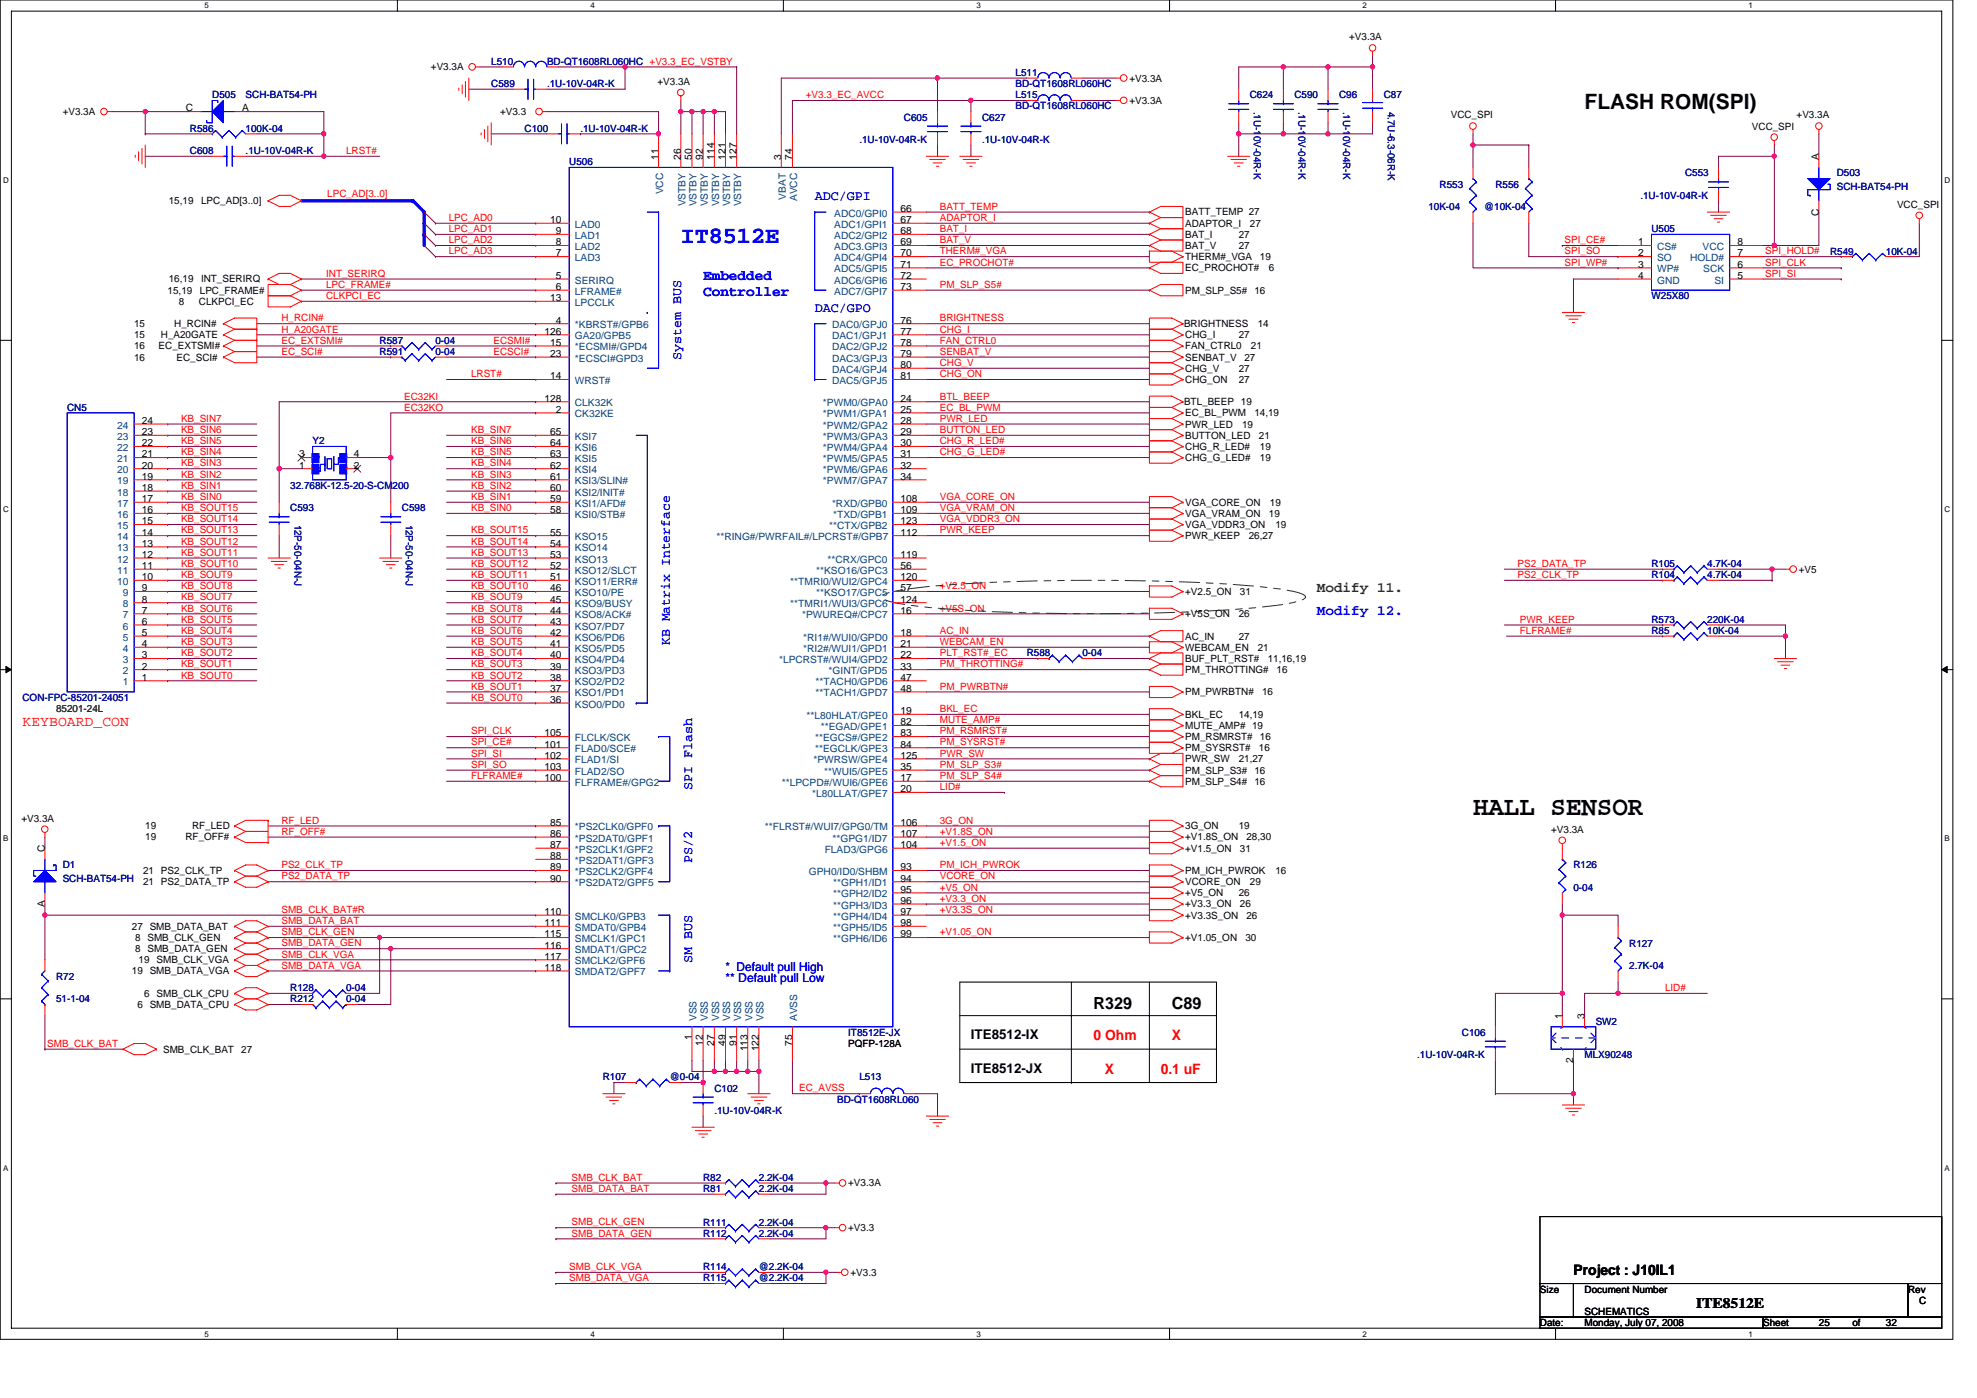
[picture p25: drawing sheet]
<svg xmlns="http://www.w3.org/2000/svg" width="297mm" height="210mm" viewBox="0 0 297 210" stroke-linecap="round" stroke-linejoin="round" font-family="sans-serif">
<defs><g id="words">
<text font-size="4" x="221.3" y="122.4">HALL SENSOR</text>
<text font-size="3.5" fill="#00f" x="102.3" y="36.5">IT8512E</text>
<text font-size="3.2" x="238.1" y="16.3">FLASH ROM(SPI)</text>
<g font-size="2.5">
<text x="164.3" y="151.5">R329</text>
<text x="176.1" y="151.5">C89</text>
</g>
<g font-size="2.2" fill="#00f">
<text x="105.6" y="42">Embedded</text>
<text x="105.6" y="44.5">Controller</text>
<text x="197.8" y="92.3">Modify 12.</text>
</g>
<text font-size="2.2" fill="#008000" x="197.8" y="89">Modify 11.</text>
<g font-size="2.2" fill="#f00">
<text x="3.4" y="109">KEYBOARD_CON</text>
<text x="164.3" y="156.2">0 Ohm</text>
<text x="166" y="161.3">X</text>
<text x="174.4" y="161.3">0.1 uF</text>
<text x="176.1" y="156.2">X</text>
</g>
<g font-size="2.2">
<text x="236.4" y="191.4">Project : J10IL1</text>
<text x="254.8" y="196.4">ITE8512E</text>
</g>
<g font-size="2" fill="#00f">
<text x="122.4" y="30.1">ADC/GPI</text>
<text x="122.4" y="46.9">DAC/GPO</text>
<text x="102.3" y="54.1" transform="rotate(-90 102.3 54.1)">System BUS</text>
<text x="100.7" y="96.9" transform="rotate(-90 100.7 96.9)">KB Matrix Interface</text>
<text x="104" y="118.7" transform="rotate(-90 104 118.7)">SPI Flash</text>
<text x="104" y="129.6" transform="rotate(-90 104 129.6)">PS/2</text>
<text x="104" y="144.7" transform="rotate(-90 104 144.7)">SM BUS</text>
</g>
<g font-size="2">
<text x="145.9" y="161.1">ITE8512-JX</text>
<text x="145.9" y="156.1">ITE8512-IX</text>
</g>
<g font-size="1.8" fill="#00f">
<text x="109" y="147.5">** Default pull Low</text>
<text x="109" y="145.8">* Default pull High</text>
</g>
<g font-size="1.5">
<text x="64.7" y="10.6">+V3.3A</text>
<text x="202.7" y="6.1">+V3.3A</text>
<text x="9.4" y="17.3">+V3.3A</text>
<text x="27.9" y="16.7">C</text>
<text x="36.4" y="16.7">A</text>
<text x="75.1" y="17.3">+V3.3</text>
<text x="98.8" y="12.7">+V3.3A</text>
<text x="169.7" y="12.3">+V3.3A</text>
<text x="169.7" y="15.6">+V3.3A</text>
<text x="218" y="17.8">VCC_SPI</text>
<text x="269.9" y="17.8">+V3.3A</text>
<text x="98.9" y="24" transform="rotate(-90 98.9 24)">11</text>
<text x="102.3" y="24" transform="rotate(-90 102.3 24)">26</text>
<text x="103.9" y="24" transform="rotate(-90 103.9 24)">50</text>
<text x="105.6" y="24" transform="rotate(-90 105.6 24)">92</text>
<text x="107.3" y="24" transform="rotate(-90 107.3 24)">114</text>
<text x="109" y="24" transform="rotate(-90 109 24)">121</text>
<text x="110.7" y="24" transform="rotate(-90 110.7 24)">127</text>
<text x="117.4" y="24" transform="rotate(-90 117.4 24)">3</text>
<text x="119" y="24" transform="rotate(-90 119 24)">74</text>
<text x="263.2" y="19.5">VCC_SPI</text>
<text x="273.3" y="24" transform="rotate(-90 273.3 24)">A</text>
<text x="25.4" y="30.7">15,19</text>
<text x="30.2" y="30.7">LPC_AD[3..0]</text>
<text x="82.7" y="33.5">10</text>
<text x="83.5" y="35.2">9</text>
<text x="135.3" y="31.8">66</text>
<text x="135.3" y="33.5">67</text>
<text x="135.3" y="35.2">68</text>
<text x="178.1" y="32.4">BATT_TEMP 27</text>
<text x="178.1" y="34">ADAPTOR_I</text>
<text x="178.1" y="35.7">BAT_I</text>
<text x="186.1" y="35.7">27</text>
<text x="187.8" y="34">27</text>
<text x="273.3" y="32.4" transform="rotate(-90 273.3 32.4)">C</text>
<text x="285" y="31.2">VCC_SPI</text>
<text x="83.5" y="41.9">5</text>
<text x="83.5" y="38.5">7</text>
<text x="83.5" y="36.9">8</text>
<text x="135.3" y="36.9">69</text>
<text x="135.3" y="38.5">70</text>
<text x="135.3" y="40.2">71</text>
<text x="135.3" y="41.9">72</text>
<text x="178.1" y="37.4">BAT_V</text>
<text x="178.1" y="39.1">THERM#_VGA</text>
<text x="178.1" y="40.7">EC_PROCHOT#</text>
<text x="186.1" y="37.4">27</text>
<text x="189.3" y="39.1">19</text>
<text x="190.6" y="40.7">6</text>
<text x="246.1" y="36.9">1</text>
<text x="246.1" y="38.5">2</text>
<text x="246.1" y="40.2">3</text>
<text x="246.1" y="41.9">4</text>
<text x="261" y="38.5">7</text>
<text x="261" y="41.9">5</text>
<text x="261" y="40.2">6</text>
<text x="261" y="36.9">8</text>
<text x="25.2" y="44.1">15,19</text>
<text x="25.4" y="42.4">16,19</text>
<text x="26.9" y="45.8">8</text>
<text x="29.9" y="45.8">CLKPCI_EC</text>
<text x="30" y="44.1">LPC_FRAME#</text>
<text x="30.2" y="42.4">INT_SERIRQ</text>
<text x="82.7" y="45.2">13</text>
<text x="83.5" y="43.6">6</text>
<text x="135.3" y="43.6">73</text>
<text x="178.1" y="44.1">PM_SLP_S5#</text>
<text x="188.5" y="44.1">16</text>
<text x="20.1" y="49.1">15</text>
<text x="20.1" y="52.5">16</text>
<text x="20.1" y="50.8">15</text>
<text x="23.8" y="52.5">EC_EXTSMI#</text>
<text x="24.2" y="50.8">H_A20GATE</text>
<text x="26.2" y="49.1">H_RCIN#</text>
<text x="81.8" y="50.3">126</text>
<text x="82.7" y="51.9">15</text>
<text x="82.7" y="53.6">23</text>
<text x="83.5" y="48.6">4</text>
<text x="135.3" y="48.6">76</text>
<text x="135.3" y="50.3">77</text>
<text x="135.3" y="51.9">78</text>
<text x="135.3" y="53.6">79</text>
<text x="177.9" y="49.1">BRIGHTNESS</text>
<text x="178.1" y="52.5">FAN_CTRL0</text>
<text x="178.1" y="50.8">CHG_I</text>
<text x="186.1" y="50.8">27</text>
<text x="188" y="52.5">21</text>
<text x="189" y="49.1">14</text>
<text x="20.1" y="54.2">16</text>
<text x="26.5" y="54.2">EC_SCI#</text>
<text x="82.7" y="57">14</text>
<text x="135.3" y="55.3">80</text>
<text x="135.3" y="57">81</text>
<text x="178.1" y="54.2">SENBAT_V</text>
<text x="178.1" y="55.8">CHG_V</text>
<text x="178.1" y="57.5">CHG_ON</text>
<text x="186.1" y="55.8">27</text>
<text x="186.1" y="57.5">27</text>
<text x="187" y="54.2">27</text>
<text x="21.3" y="65.4">23</text>
<text x="21.3" y="63.7">24</text>
<text x="81.8" y="60.3">128</text>
<text x="82.7" y="65.4">65</text>
<text x="83.5" y="62">2</text>
<text x="135.3" y="60.3">24</text>
<text x="135.3" y="62">25</text>
<text x="135.3" y="63.7">28</text>
<text x="135.3" y="65.4">29</text>
<text x="177.9" y="60.9">BTL_BEEP 19</text>
<text x="178.1" y="64.2">PWR_LED</text>
<text x="178.1" y="65.9">BUTTON_LED</text>
<text x="178.1" y="62.5">EC_BL_PWM</text>
<text x="186.6" y="64.2">19</text>
<text x="188.5" y="62.5">14,19</text>
<text x="189.1" y="65.9">21</text>
<text x="21.3" y="70.4">20</text>
<text x="21.3" y="68.7">21</text>
<text x="21.3" y="67">22</text>
<text x="45" y="70.4">1</text>
<text x="45" y="68.7">3</text>
<text x="53.2" y="70.4">2</text>
<text x="53.2" y="68.7">4</text>
<text x="82.7" y="67">64</text>
<text x="82.7" y="68.7">63</text>
<text x="82.7" y="70.4">62</text>
<text x="135.3" y="67">30</text>
<text x="135.3" y="68.7">31</text>
<text x="135.3" y="70.4">32</text>
<text x="178.1" y="67.6">CHG_R_LED#</text>
<text x="178.1" y="69.2">CHG_G_LED#</text>
<text x="189.3" y="67.6">19</text>
<text x="189.3" y="69.2">19</text>
<text x="21.3" y="77.1">16</text>
<text x="21.3" y="75.4">17</text>
<text x="21.3" y="73.7">18</text>
<text x="21.3" y="72.1">19</text>
<text x="82.7" y="72.1">61</text>
<text x="82.7" y="73.7">60</text>
<text x="82.7" y="75.4">59</text>
<text x="82.7" y="77.1">58</text>
<text x="135.3" y="72.1">34</text>
<text x="135.3" y="77.1">109</text>
<text x="135.3" y="75.4">108</text>
<text x="178.1" y="75.9">VGA_CORE_ON</text>
<text x="178.1" y="77.6">VGA_VRAM_ON</text>
<text x="190.6" y="77.6">19</text>
<text x="190.8" y="75.9">19</text>
<text x="21.3" y="83.8">12</text>
<text x="21.3" y="82.1">13</text>
<text x="21.3" y="80.4">14</text>
<text x="21.3" y="78.8">15</text>
<text x="82.7" y="83.8">53</text>
<text x="82.7" y="82.1">54</text>
<text x="82.7" y="80.4">55</text>
<text x="135.3" y="80.4">112</text>
<text x="135.3" y="83.8">119</text>
<text x="135.3" y="78.8">123</text>
<text x="178.1" y="81">PWR_KEEP</text>
<text x="178.1" y="79.3">VGA_VDDR3_ON</text>
<text x="187.6" y="81">26,27</text>
<text x="191.6" y="79.3">19</text>
<text x="21.3" y="88.8">9</text>
<text x="21.3" y="87.1">10</text>
<text x="21.3" y="85.5">11</text>
<text x="82.7" y="88.8">46</text>
<text x="82.7" y="87.1">51</text>
<text x="82.7" y="85.5">52</text>
<text x="135.3" y="87.1">120</text>
<text x="135.3" y="85.5">56</text>
<text x="135.3" y="88.8">57</text>
<text x="178.1" y="89.4">+V2.5_ON</text>
<text x="186.3" y="89.4">31</text>
<text x="270.3" y="86">+V5</text>
<text x="21.3" y="95.5">5</text>
<text x="21.3" y="93.9">6</text>
<text x="21.3" y="92.2">7</text>
<text x="21.3" y="90.5">8</text>
<text x="82.7" y="95.5">42</text>
<text x="82.7" y="93.9">43</text>
<text x="82.7" y="92.2">44</text>
<text x="82.7" y="90.5">45</text>
<text x="135.3" y="92.2">16</text>
<text x="135.3" y="90.5">124</text>
<text x="135.3" y="95.5">18</text>
<text x="178.1" y="92.7">+V5S_ON</text>
<text x="186.1" y="92.7">26</text>
<text x="21.3" y="100.6">2</text>
<text x="21.3" y="98.9">3</text>
<text x="21.3" y="97.2">4</text>
<text x="82.7" y="100.6">39</text>
<text x="82.7" y="98.9">40</text>
<text x="82.7" y="97.2">41</text>
<text x="135.3" y="97.2">21</text>
<text x="135.3" y="98.9">22</text>
<text x="135.3" y="100.6">33</text>
<text x="178.1" y="99.4">BUF_PLT_RST#</text>
<text x="178.1" y="96.1">AC_IN</text>
<text x="178.1" y="101.1">PM_THROTTING#</text>
<text x="178.1" y="97.7">WEBCAM_EN</text>
<text x="186.1" y="96.1">27</text>
<text x="189" y="97.7">21</text>
<text x="190.5" y="99.4">11,16,19</text>
<text x="191.8" y="101.1">16</text>
<text x="21.3" y="102.2">1</text>
<text x="82.7" y="105.6">36</text>
<text x="82.7" y="103.9">37</text>
<text x="82.7" y="102.2">38</text>
<text x="135.3" y="107.3">19</text>
<text x="135.3" y="102.2">47</text>
<text x="135.3" y="103.9">48</text>
<text x="178.1" y="104.5">PM_PWRBTN#</text>
<text x="178.1" y="107.8">BKL_EC</text>
<text x="186.1" y="107.8">14,19</text>
<text x="189.6" y="104.5">16</text>
<text x="81.8" y="110.6">105</text>
<text x="81.8" y="112.3">101</text>
<text x="81.8" y="114">102</text>
<text x="135.3" y="108.9">82</text>
<text x="135.3" y="110.6">83</text>
<text x="135.3" y="112.3">84</text>
<text x="135.3" y="114">125</text>
<text x="178.1" y="111.1">PM_RSMRST#</text>
<text x="178.1" y="112.8">PM_SYSRST#</text>
<text x="178.1" y="109.5">MUTE_AMP# 19</text>
<text x="189.1" y="112.8">16</text>
<text x="189.3" y="111.1">16</text>
<text x="81.8" y="115.7">103</text>
<text x="81.8" y="117.3">100</text>
<text x="135.3" y="119">20</text>
<text x="135.3" y="117.3">17</text>
<text x="135.3" y="115.7">35</text>
<text x="178.1" y="116.2">PM_SLP_S3#</text>
<text x="178.1" y="117.9">PM_SLP_S4#</text>
<text x="178.1" y="114.5">PWR_SW</text>
<text x="186.1" y="114.5">21,27</text>
<text x="188.5" y="116.2">16</text>
<text x="188.5" y="117.9">16</text>
<text x="3.2" y="123.4">+V3.3A</text>
<text x="21.8" y="124.6">19</text>
<text x="28.9" y="124.6">RF_LED</text>
<text x="82.7" y="124">85</text>
<text x="82.7" y="125.7">86</text>
<text x="135.3" y="124">106</text>
<text x="135.3" y="125.7">107</text>
<text x="178.1" y="124.6">3G_ON</text>
<text x="186.1" y="124.6">19</text>
<text x="233.1" y="125.1">+V3.3A</text>
<text x="6.7" y="127.9" transform="rotate(-90 6.7 127.9)">C</text>
<text x="21.5" y="131.3">21 PS2_CLK_TP</text>
<text x="21.8" y="126.2">19</text>
<text x="27.9" y="126.2">RF_OFF#</text>
<text x="82.7" y="127.4">87</text>
<text x="82.7" y="129.1">88</text>
<text x="82.7" y="130.7">89</text>
<text x="135.3" y="130.7">93</text>
<text x="135.3" y="127.4">104</text>
<text x="178.1" y="126.2">+V1.8S_ON</text>
<text x="178.1" y="131.3">PM_ICH_PWROK</text>
<text x="178.1" y="127.9">+V1.5_ON</text>
<text x="186.3" y="127.9">31</text>
<text x="187.3" y="126.2">28,30</text>
<text x="191.6" y="131.3">16</text>
<text x="6.7" y="136.3" transform="rotate(-90 6.7 136.3)">A</text>
<text x="21.5" y="132.9">21 PS2_DATA_TP</text>
<text x="81.8" y="137.4">110</text>
<text x="82.7" y="132.4">90</text>
<text x="135.3" y="132.4">94</text>
<text x="135.3" y="134.1">95</text>
<text x="135.3" y="135.8">96</text>
<text x="135.3" y="137.4">97</text>
<text x="178.1" y="136.3">+V3.3_ON</text>
<text x="178.1" y="132.9">VCORE_ON</text>
<text x="178.1" y="134.6">+V5_ON</text>
<text x="178.1" y="138">+V3.3S_ON</text>
<text x="186.1" y="134.6">26</text>
<text x="186.3" y="136.3">26</text>
<text x="187.3" y="138">26</text>
<text x="187.8" y="132.9">29</text>
<text x="19.8" y="139.7">27 SMB_DATA_BAT</text>
<text x="20.3" y="143">8 SMB_DATA_GEN</text>
<text x="20.3" y="141.3">8 SMB_CLK_GEN</text>
<text x="81.8" y="139.1">111</text>
<text x="81.8" y="140.8">115</text>
<text x="81.8" y="142.5">116</text>
<text x="135.3" y="139.1">98</text>
<text x="135.3" y="140.8">99</text>
<text x="178.1" y="141.3">+V1.05_ON</text>
<text x="187.1" y="141.3">30</text>
<text x="19.8" y="146.4">19 SMB_DATA_VGA</text>
<text x="20.8" y="144.7">19 SMB_CLK_VGA</text>
<text x="21.7" y="149.7">6 SMB_CLK_CPU</text>
<text x="81.8" y="144.1">117</text>
<text x="81.8" y="145.8">118</text>
<text x="20.7" y="151.4">6 SMB_DATA_CPU</text>
<text x="234.7" y="153.1" transform="rotate(-90 234.7 153.1)">1</text>
<text x="238.1" y="153.1" transform="rotate(-90 238.1 153.1)">3</text>
<text x="24.5" y="158.1">SMB_CLK_BAT</text>
<text x="36.3" y="158.1">27</text>
<text x="103.9" y="156.2" transform="rotate(-90 103.9 156.2)">1</text>
<text x="105.6" y="157.1" transform="rotate(-90 105.6 157.1)">12</text>
<text x="107.3" y="157.1" transform="rotate(-90 107.3 157.1)">27</text>
<text x="109" y="157.1" transform="rotate(-90 109 157.1)">49</text>
<text x="110.7" y="157.1" transform="rotate(-90 110.7 157.1)">91</text>
<text x="112.3" y="157.9" transform="rotate(-90 112.3 157.9)">113</text>
<text x="114" y="157.9" transform="rotate(-90 114 157.9)">122</text>
<text x="119" y="157.1" transform="rotate(-90 119 157.1)">75</text>
<text x="127.4" y="157.2">PQFP-128A</text>
<text x="236.4" y="159.6" transform="rotate(-90 236.4 159.6)">2</text>
<text x="127.4" y="178.2">+V3.3A</text>
<text x="127.4" y="184.9">+V3.3</text>
<text x="127.8" y="191.6">+V3.3</text>
<text x="231.4" y="194.1">Size</text>
<text x="238.1" y="194.1">Document Number</text>
<text x="238.1" y="197.5">SCHEMATICS</text>
<text x="286.7" y="194.1">Rev</text>
<text x="288.4" y="195.8">C</text>
<text x="231.4" y="199.2">Date:</text>
<text x="238.1" y="199.2">Monday, July 07, 2008</text>
<text x="264.9" y="199.2">Sheet</text>
<text x="273.3" y="199.2">25</text>
<text x="278.3" y="199.2">of</text>
<text x="283.4" y="199.2">32</text>
</g>
<g font-size="1.5" fill="#000080">
<text x="73.8" y="9.7">L510</text>
<text x="82.2" y="9.7">BD-QT1608RL060HC +V3.3_EC_VSTBY</text>
<text x="152.6" y="11.4">L511</text>
<text x="31.9" y="14.8">D505</text>
<text x="36.9" y="14.8">SCH-BAT54-PH</text>
<text x="73.8" y="13.1">C589</text>
<text x="82.2" y="13.1">.1U-10V-04R-K</text>
<text x="152.6" y="13.1">BD-QT1608RL060HC</text>
<text x="152.6" y="14.8">L515</text>
<text x="152.6" y="16.4">BD-QT1608RL060HC</text>
<text x="187.8" y="14.8">C624</text>
<text x="188.4" y="16.8" transform="rotate(90 188.4 16.8)">.1U-10V-04R-K</text>
<text x="194.5" y="14.8">C590</text>
<text x="195.1" y="16.8" transform="rotate(90 195.1 16.8)">.1U-10V-04R-K</text>
<text x="201.2" y="14.8">C96</text>
<text x="201.8" y="16.8" transform="rotate(90 201.8 16.8)">.1U-10V-04R-K</text>
<text x="207.9" y="14.8">C87</text>
<text x="208.5" y="16.8" transform="rotate(90 208.5 16.8)">4.7U-6.3-06R-K</text>
<text x="28.5" y="19.8">R586</text>
<text x="28.5" y="23.1">C608</text>
<text x="36.9" y="19.8">100K-04</text>
<text x="36.9" y="23.1">.1U-10V-04R-K</text>
<text x="78.8" y="19.8">C100</text>
<text x="87.2" y="19.8">.1U-10V-04R-K</text>
<text x="129.1" y="21.5">.1U-10V-04R-K</text>
<text x="135.8" y="18.1">C605</text>
<text x="147.5" y="18.1">C627</text>
<text x="147.5" y="21.5">.1U-10V-04R-K</text>
<text x="85.5" y="24.8">U506</text>
<text x="216.3" y="28.2">R553</text>
<text x="224.7" y="28.2">R556</text>
<text x="246.5" y="29.8">.1U-10V-04R-K</text>
<text x="253.2" y="26.5">C553</text>
<text x="276" y="26.5">D503</text>
<text x="276" y="28.5">SCH-BAT54-PH</text>
<text x="214.6" y="31.5">10K-04</text>
<text x="223" y="31.5">@10K-04</text>
<text x="248.1" y="34.9">U505</text>
<text x="275" y="38.2">R549</text>
<text x="283.4" y="38.2">10K-04</text>
<text x="248.1" y="44.9">W25X80</text>
<text x="57" y="53.3">R591</text>
<text x="57" y="51.6">R587</text>
<text x="65.4" y="53.3">0-04</text>
<text x="65.4" y="51.6">0-04</text>
<text x="10.1" y="61.7">CN5</text>
<text x="47" y="66.7">Y2</text>
<text x="43.6" y="76.8">C593</text>
<text x="43.6" y="73.4">32.768K-12.5-20-S-CM200</text>
<text x="60.4" y="76.8">C598</text>
<text x="44.2" y="78.8" transform="rotate(90 44.2 78.8)">12P-50-04N-J</text>
<text x="61" y="78.8" transform="rotate(90 61 78.8)">12P-50-04N-J</text>
<text x="248.1" y="85.2">R105</text>
<text x="248.1" y="86.8">R104</text>
<text x="256.5" y="85.2">4.7K-04</text>
<text x="256.5" y="86.8">4.7K-04</text>
<text x="248.1" y="93.6">R573</text>
<text x="248.1" y="95.2">R85</text>
<text x="256.5" y="93.6">220K-04</text>
<text x="256.5" y="95.2">10K-04</text>
<text x="154.3" y="98.6">R588</text>
<text x="162.6" y="98.6">0-04</text>
<text x="3.4" y="105.3">CON-FPC-85201-24051</text>
<text x="9.4" y="130.4">D1</text>
<text x="236.4" y="130.4">R126</text>
<text x="9.4" y="132.4">SCH-BAT54-PH</text>
<text x="236.4" y="133.8">0-04</text>
<text x="244.8" y="142.2">R127</text>
<text x="8.4" y="147.2">R72</text>
<text x="43.6" y="148.9">R128</text>
<text x="52" y="148.9">0-04</text>
<text x="244.8" y="145.5">2.7K-04</text>
<text x="8.4" y="150.6">51-1-04</text>
<text x="43.6" y="150.6">R212</text>
<text x="52" y="150.6">0-04</text>
<text x="127.4" y="155.6">IT8512E-JX</text>
<text x="219.6" y="155.6">C106</text>
<text x="239.8" y="153.9">SW2</text>
<text x="212.9" y="158.9">.1U-10V-04R-K</text>
<text x="238.1" y="158.9">MLX90248</text>
<text x="90.6" y="162.3">R107</text>
<text x="100.6" y="162.3">@0-04</text>
<text x="107.3" y="164">C102</text>
<text x="107.3" y="167.3">.1U-10V-04R-K</text>
<text x="125.8" y="165.6">BD-QT1608RL060</text>
<text x="129.1" y="162.3">L513</text>
<text x="105.6" y="177.4">R82</text>
<text x="105.6" y="179">R81</text>
<text x="114" y="177.4">2.2K-04</text>
<text x="114" y="179">2.2K-04</text>
<text x="105.6" y="185.8">R112</text>
<text x="105.6" y="184.1">R111</text>
<text x="114" y="185.8">2.2K-04</text>
<text x="114" y="184.1">2.2K-04</text>
<text x="105.6" y="190.8">R114</text>
<text x="114" y="190.8">@2.2K-04</text>
<text x="105.6" y="192.5">R115</text>
<text x="114" y="192.5">@2.2K-04</text>
</g>
<g font-size="1.5" fill="#f00">
<text x="121.1" y="14.8">+V3.3_EC_AVCC</text>
<text x="52" y="23.1">LRST#</text>
<text x="49.2" y="29.7">LPC_AD[3..0]</text>
<text x="67.4" y="33.2">LPC_AD0</text>
<text x="67.4" y="34.9">LPC_AD1</text>
<text x="141.2" y="31.5">BATT_TEMP</text>
<text x="141.2" y="33.2">ADAPTOR_I</text>
<text x="141.2" y="34.9">BAT_I</text>
<text x="49" y="41.6">INT_SERIRQ</text>
<text x="67.4" y="38.2">LPC_AD3</text>
<text x="67.4" y="36.5">LPC_AD2</text>
<text x="141.2" y="36.5">BAT_V</text>
<text x="141.2" y="38.2">THERM#_VGA</text>
<text x="141.2" y="39.9">EC_PROCHOT#</text>
<text x="235.1" y="36.5">SPI_CE#</text>
<text x="235.1" y="39.9">SPI_WP#</text>
<text x="235.1" y="38.2">SPI_SO</text>
<text x="265.2" y="41.6">SPI_SI</text>
<text x="265.2" y="39.9">SPI_CLK</text>
<text x="265.2" y="38.2">SPI_HOLD#</text>
<text x="49" y="44.9">CLKPCI_EC</text>
<text x="49" y="43.2">LPC_FRAME#</text>
<text x="141.2" y="43.2">PM_SLP_S5#</text>
<text x="42.3" y="51.6">EC_EXTSMI#</text>
<text x="42.3" y="53.3">EC_SCI#</text>
<text x="42.3" y="50">H_A20GATE</text>
<text x="42.3" y="48.3">H_RCIN#</text>
<text x="74.1" y="51.6">ECSMI#</text>
<text x="74.1" y="53.3">ECSCI#</text>
<text x="141.2" y="50">CHG_I</text>
<text x="141.2" y="51.6">FAN_CTRL0</text>
<text x="141.2" y="53.3">SENBAT_V</text>
<text x="141.2" y="48.3">BRIGHTNESS</text>
<text x="70.8" y="56.7">LRST#</text>
<text x="141.2" y="55">CHG_V</text>
<text x="141.2" y="56.7">CHG_ON</text>
<text x="27.2" y="63.4">KB_SIN7</text>
<text x="27.2" y="65">KB_SIN6</text>
<text x="60.7" y="60">EC32KI</text>
<text x="60.7" y="61.7">EC32KO</text>
<text x="70.8" y="65">KB_SIN7</text>
<text x="141.2" y="60">BTL_BEEP</text>
<text x="141.2" y="63.4">PWR_LED</text>
<text x="141.2" y="65">BUTTON_LED</text>
<text x="141.2" y="61.7">EC_BL_PWM</text>
<text x="27.2" y="71.7">KB_SIN2</text>
<text x="27.2" y="66.7">KB_SIN5</text>
<text x="27.2" y="70.1">KB_SIN3</text>
<text x="27.2" y="68.4">KB_SIN4</text>
<text x="70.8" y="70.1">KB_SIN4</text>
<text x="70.8" y="71.7">KB_SIN3</text>
<text x="70.8" y="66.7">KB_SIN6</text>
<text x="70.8" y="68.4">KB_SIN5</text>
<text x="141.2" y="66.7">CHG_R_LED#</text>
<text x="141.2" y="68.4">CHG_G_LED#</text>
<text x="27.2" y="75.1">KB_SIN0</text>
<text x="27.2" y="73.4">KB_SIN1</text>
<text x="27.2" y="76.8">KB_SOUT15</text>
<text x="70.8" y="76.8">KB_SIN0</text>
<text x="70.8" y="75.1">KB_SIN1</text>
<text x="70.8" y="73.4">KB_SIN2</text>
<text x="141.2" y="75.1">VGA_CORE_ON</text>
<text x="141.2" y="76.8">VGA_VRAM_ON</text>
<text x="27.2" y="78.4">KB_SOUT14</text>
<text x="27.2" y="81.8">KB_SOUT12</text>
<text x="27.2" y="83.5">KB_SOUT11</text>
<text x="27.2" y="80.1">KB_SOUT13</text>
<text x="70.8" y="81.8">KB_SOUT14</text>
<text x="70.8" y="83.5">KB_SOUT13</text>
<text x="70.8" y="80.1">KB_SOUT15</text>
<text x="141.2" y="80.1">PWR_KEEP</text>
<text x="141.2" y="78.4">VGA_VDDR3_ON</text>
<text x="27.2" y="85.2">KB_SOUT10</text>
<text x="27.2" y="86.8">KB_SOUT9</text>
<text x="27.2" y="88.5">KB_SOUT8</text>
<text x="70.8" y="88.5">KB_SOUT10</text>
<text x="70.8" y="85.2">KB_SOUT12</text>
<text x="70.8" y="86.8">KB_SOUT11</text>
<text x="141.2" y="88.5">+V2.5_ON</text>
<text x="228" y="86.8">PS2_CLK_TP</text>
<text x="228" y="85.2">PS2_DATA_TP</text>
<text x="27.2" y="91.9">KB_SOUT6</text>
<text x="27.2" y="95.2">KB_SOUT4</text>
<text x="27.2" y="90.2">KB_SOUT7</text>
<text x="27.2" y="93.5">KB_SOUT5</text>
<text x="70.8" y="93.5">KB_SOUT7</text>
<text x="70.8" y="91.9">KB_SOUT8</text>
<text x="70.8" y="95.2">KB_SOUT6</text>
<text x="70.8" y="90.2">KB_SOUT9</text>
<text x="141.2" y="95.2">AC_IN</text>
<text x="141.2" y="91.9">+V5S_ON</text>
<text x="228.4" y="95.2">FLFRAME#</text>
<text x="228.4" y="93.5">PWR_KEEP</text>
<text x="27.2" y="98.6">KB_SOUT2</text>
<text x="27.2" y="100.2">KB_SOUT1</text>
<text x="27.2" y="96.9">KB_SOUT3</text>
<text x="27.2" y="101.9">KB_SOUT0</text>
<text x="70.8" y="100.2">KB_SOUT3</text>
<text x="70.8" y="98.6">KB_SOUT4</text>
<text x="70.8" y="101.9">KB_SOUT2</text>
<text x="70.8" y="96.9">KB_SOUT5</text>
<text x="141.2" y="98.6">PLT_RST#_EC</text>
<text x="141.2" y="100.2">PM_THROTTING#</text>
<text x="141.2" y="96.9">WEBCAM_EN</text>
<text x="70.8" y="105.3">KB_SOUT0</text>
<text x="70.8" y="103.6">KB_SOUT1</text>
<text x="141.2" y="107">BKL_EC</text>
<text x="141.2" y="103.6">PM_PWRBTN#</text>
<text x="70.8" y="113.6">SPI_SI</text>
<text x="70.8" y="112">SPI_CE#</text>
<text x="70.8" y="110.3">SPI_CLK</text>
<text x="141.2" y="113.6">PWR_SW</text>
<text x="141.2" y="108.6">MUTE_AMP#</text>
<text x="141.2" y="110.3">PM_RSMRST#</text>
<text x="141.2" y="112">PM_SYSRST#</text>
<text x="70.8" y="117">FLFRAME#</text>
<text x="70.8" y="115.3">SPI_SO</text>
<text x="141.2" y="115.3">PM_SLP_S3#</text>
<text x="141.2" y="117">PM_SLP_S4#</text>
<text x="141.2" y="118.7">LID#</text>
<text x="42.3" y="125.4">RF_OFF#</text>
<text x="42.3" y="123.7">RF_LED</text>
<text x="141.2" y="125.4">+V1.8S_ON</text>
<text x="141.2" y="123.7">3G_ON</text>
<text x="42.3" y="130.4">PS2_CLK_TP</text>
<text x="141.2" y="130.4">PM_ICH_PWROK</text>
<text x="141.2" y="127.1">+V1.5_ON</text>
<text x="42.3" y="132.1">PS2_DATA_TP</text>
<text x="42.3" y="137.1">SMB_CLK_BAT#R</text>
<text x="141.2" y="135.4">+V3.3_ON</text>
<text x="141.2" y="132.1">VCORE_ON</text>
<text x="141.2" y="133.8">+V5_ON</text>
<text x="141.2" y="137.1">+V3.3S_ON</text>
<text x="42.3" y="143.8">SMB_CLK_VGA</text>
<text x="42.3" y="138.8">SMB_DATA_BAT</text>
<text x="42.3" y="142.2">SMB_DATA_GEN</text>
<text x="42.3" y="140.5">SMB_CLK_GEN</text>
<text x="141.2" y="140.5">+V1.05_ON</text>
<text x="42.3" y="145.5">SMB_DATA_VGA</text>
<text x="250.2" y="148.9">LID#</text>
<text x="7.1" y="157.2">SMB_CLK_BAT</text>
<text x="120.1" y="163.9">EC_AVSS</text>
<text x="85.9" y="177.4">SMB_CLK_BAT</text>
<text x="85.9" y="179">SMB_DATA_BAT</text>
<text x="85.9" y="184.1">SMB_CLK_GEN</text>
<text x="85.9" y="185.7">SMB_DATA_GEN</text>
<text x="85.5" y="190.8">SMB_CLK_VGA</text>
<text x="85.5" y="192.4">SMB_DATA_VGA</text>
</g>
<g font-size="1.5" fill="#004080">
<text x="99.6" y="29.2" transform="rotate(-90 99.6 29.2)">VCC</text>
<text x="118.1" y="30" transform="rotate(-90 118.1 30)">VBAT</text>
<text x="86.4" y="35.9">LAD1</text>
<text x="86.4" y="34.2">LAD0</text>
<text x="103" y="31" transform="rotate(-90 103 31)">VSTBY</text>
<text x="104.7" y="31" transform="rotate(-90 104.7 31)">VSTBY</text>
<text x="106.3" y="31" transform="rotate(-90 106.3 31)">VSTBY</text>
<text x="108" y="31" transform="rotate(-90 108 31)">VSTBY</text>
<text x="109.7" y="31" transform="rotate(-90 109.7 31)">VSTBY</text>
<text x="111.4" y="31" transform="rotate(-90 111.4 31)">VSTBY</text>
<text x="119.8" y="30.2" transform="rotate(-90 119.8 30.2)">AVCC</text>
<text x="125.3" y="32.5">ADC0/GPI0</text>
<text x="125.3" y="34.2">ADC1/GPI1</text>
<text x="125.3" y="35.9">ADC2/GPI2</text>
<text x="86.4" y="39.2">LAD3</text>
<text x="86.4" y="37.5">LAD2</text>
<text x="125.3" y="37.5">ADC3.GPI3</text>
<text x="125.3" y="39.2">ADC4/GPI4</text>
<text x="125.3" y="40.9">ADC5/GPI5</text>
<text x="249" y="37.5">CS#</text>
<text x="249" y="39.2">SO</text>
<text x="249" y="40.9">WP#</text>
<text x="254" y="39.2">HOLD#</text>
<text x="255.8" y="37.5">VCC</text>
<text x="255.9" y="40.9">SCK</text>
<text x="86.4" y="42.6">SERIRQ</text>
<text x="86.4" y="44.3">LFRAME#</text>
<text x="86.4" y="45.9">LPCCLK</text>
<text x="125.3" y="42.6">ADC6/GPI6</text>
<text x="125.3" y="44.3">ADC7/GPI7</text>
<text x="249" y="42.6">GND</text>
<text x="257.6" y="42.6">SI</text>
<text x="86.4" y="49.3">*KBRST#/GPB6</text>
<text x="86.4" y="52.6">*ECSMI#/GPD4</text>
<text x="86.4" y="51">GA20/GPB5</text>
<text x="125" y="49.3">DAC0/GPJ0</text>
<text x="125" y="51">DAC1/GPJ1</text>
<text x="125" y="52.6">DAC2/GPJ2</text>
<text x="86.4" y="57.7">WRST#</text>
<text x="86.4" y="54.3">*ECSCI#GPD3</text>
<text x="125" y="54.3">DAC3/GPJ3</text>
<text x="125" y="56">DAC4/GPJ4</text>
<text x="125" y="57.7">DAC5/GPJ5</text>
<text x="17.6" y="64.4">24</text>
<text x="86.4" y="62.7">CK32KE</text>
<text x="86.4" y="61">CLK32K</text>
<text x="123.7" y="61">*PWM0/GPA0</text>
<text x="123.7" y="62.7">*PWM1/GPA1</text>
<text x="123.7" y="64.4">*PWM2/GPA2</text>
<text x="17.6" y="71.1">20</text>
<text x="17.6" y="69.4">21</text>
<text x="17.6" y="67.7">22</text>
<text x="17.6" y="66.1">23</text>
<text x="86.4" y="66.1">KSI7</text>
<text x="86.4" y="67.7">KSI6</text>
<text x="86.4" y="69.4">KSI5</text>
<text x="86.4" y="71.1">KSI4</text>
<text x="123.7" y="66.1">*PWM3/GPA3</text>
<text x="123.7" y="67.7">*PWM4/GPA4</text>
<text x="123.7" y="69.4">*PWM5/GPA5</text>
<text x="123.7" y="71.1">*PWM6/GPA6</text>
<text x="17.6" y="77.8">16</text>
<text x="17.6" y="76.1">17</text>
<text x="17.6" y="74.4">18</text>
<text x="17.6" y="72.7">19</text>
<text x="86.4" y="72.7">KSI3/SLIN#</text>
<text x="86.4" y="74.4">KSI2/INIT#</text>
<text x="86.4" y="76.1">KSI1/AFD#</text>
<text x="86.4" y="77.8">KSI0/STB#</text>
<text x="123.7" y="72.7">*PWM7/GPA7</text>
<text x="125" y="76.1">*RXD/GPB0</text>
<text x="125.2" y="77.8">*TXD/GPB1</text>
<text x="17.6" y="82.8">13</text>
<text x="17.6" y="81.1">14</text>
<text x="17.6" y="79.5">15</text>
<text x="86.4" y="82.8">KSO14</text>
<text x="86.4" y="81.1">KSO15</text>
<text x="107.7" y="81.1">**RING#/PWRFAIL#/LPCRST#/GPB7</text>
<text x="124.6" y="79.5">**CTX/GPB2</text>
<text x="17.6" y="87.8">10</text>
<text x="17.6" y="86.2">11</text>
<text x="17.6" y="84.5">12</text>
<text x="18.5" y="89.5">9</text>
<text x="86.4" y="89.5">KSO10/PE</text>
<text x="86.4" y="87.8">KSO11/ERR#</text>
<text x="86.4" y="86.2">KSO12/SLCT</text>
<text x="86.4" y="84.5">KSO13</text>
<text x="118.7" y="87.8">**TMRI0/WUI2/GPC4</text>
<text x="122.6" y="86.2">**KSO16/GPC3</text>
<text x="122.6" y="89.5">**KSO17/GPC5</text>
<text x="124.3" y="84.5">**CRX/GPC0</text>
<text x="18.5" y="94.6">6</text>
<text x="18.5" y="92.9">7</text>
<text x="18.5" y="91.2">8</text>
<text x="86.4" y="94.6">KSO7/PD7</text>
<text x="86.4" y="92.9">KSO8/ACK#</text>
<text x="86.4" y="91.2">KSO9/BUSY</text>
<text x="118.7" y="91.2">**TMRI1/WUI3/GPC6</text>
<text x="120.5" y="92.9">*PWUREQ#/CPC7</text>
<text x="18.5" y="101.3">2</text>
<text x="18.5" y="99.6">3</text>
<text x="18.5" y="97.9">4</text>
<text x="18.5" y="96.2">5</text>
<text x="86.4" y="101.3">KSO3/PD3</text>
<text x="86.4" y="99.6">KSO4/PD4</text>
<text x="86.4" y="97.9">KSO5/PD5</text>
<text x="86.4" y="96.2">KSO6/PD6</text>
<text x="117" y="99.6">*LPCRST#/WUI4/GPD2</text>
<text x="120.7" y="96.2">*RI1#/WUI0/GPD0</text>
<text x="120.7" y="97.9">*RI2#/WUI1/GPD1</text>
<text x="124.5" y="101.3">*GINT/GPD5</text>
<text x="18.5" y="102.9">1</text>
<text x="86.4" y="106.3">KSO0/PD0</text>
<text x="86.4" y="104.6">KSO1/PD1</text>
<text x="86.4" y="102.9">KSO2/PD2</text>
<text x="121.2" y="108">**L80HLAT/GPE0</text>
<text x="122.6" y="102.9">**TACH0/GPD6</text>
<text x="122.6" y="104.6">**TACH1/GPD7</text>
<text x="86.4" y="111.3">FLCLK/SCK</text>
<text x="86.4" y="113">FLAD0/SCE#</text>
<text x="122.5" y="111.3">**EGCS#/GPE2</text>
<text x="122.5" y="113">**EGCLK/GPE3</text>
<text x="123.3" y="109.6">**EGAD/GPE1</text>
<text x="86.4" y="114.7">FLAD1/SI</text>
<text x="86.4" y="116.4">FLAD2/SO</text>
<text x="86.4" y="118">FLFRAME#/GPG2</text>
<text x="117.5" y="118">**LPCPD#/WUI6/GPE6</text>
<text x="122" y="119.7">*L80LLAT/GPE7</text>
<text x="122.2" y="114.7">*PWRSW/GPE4</text>
<text x="123.8" y="116.4">**WUI5/GPE5</text>
<text x="86.4" y="124.7">*PS2CLK0/GPF0</text>
<text x="114.9" y="124.7">**FLRST#/WUI7/GPG0/TM</text>
<text x="86.4" y="126.4">*PS2DAT0/GPF1</text>
<text x="86.4" y="128.1">*PS2CLK1/GPF2</text>
<text x="86.4" y="129.8">*PS2DAT1/GPF3</text>
<text x="86.4" y="131.4">*PS2CLK2/GPF4</text>
<text x="121.5" y="131.4">GPH0/ID0/SHBM</text>
<text x="123.9" y="128.1">FLAD3/GPG6</text>
<text x="125.1" y="126.4">**GPG1/ID7</text>
<text x="86.4" y="133.1">*PS2DAT2/GPF5</text>
<text x="125.2" y="133.1">**GPH1/ID1</text>
<text x="125.2" y="134.8">**GPH2/ID2</text>
<text x="125.2" y="136.5">**GPH3/ID3</text>
<text x="86.4" y="138.1">SMCLK0/GPB3</text>
<text x="86.4" y="139.8">SMDAT0/GPB4</text>
<text x="86.4" y="141.5">SMCLK1/GPC1</text>
<text x="86.4" y="143.2">SMDAT1/GPC2</text>
<text x="125.2" y="138.1">**GPH4/ID4</text>
<text x="125.2" y="139.8">**GPH5/ID5</text>
<text x="125.2" y="141.5">**GPH6/ID6</text>
<text x="86.4" y="144.8">SMCLK2/GPF6</text>
<text x="86.4" y="146.5">SMDAT2/GPF7</text>
<text x="104.7" y="153.4" transform="rotate(-90 104.7 153.4)">VSS</text>
<text x="106.3" y="153.4" transform="rotate(-90 106.3 153.4)">VSS</text>
<text x="108" y="153.4" transform="rotate(-90 108 153.4)">VSS</text>
<text x="109.7" y="153.4" transform="rotate(-90 109.7 153.4)">VSS</text>
<text x="111.4" y="153.4" transform="rotate(-90 111.4 153.4)">VSS</text>
<text x="113" y="153.4" transform="rotate(-90 113 153.4)">VSS</text>
<text x="114.7" y="153.4" transform="rotate(-90 114.7 153.4)">VSS</text>
<text x="119.8" y="153.4" transform="rotate(-90 119.8 153.4)">AVSS</text>
</g>
<text font-size="1.5" fill="#008000" x="8.4" y="107">85201-24L</text>
<g font-size="1.2">
<text x="30.7" y="1.3">5</text>
<text x="88.7" y="1.3">4</text>
<text x="146.7" y="1.3">3</text>
<text x="204.7" y="1.3">2</text>
<text x="262.7" y="1.3">1</text>
<text x=".5" y="27.5">D</text>
<text x="292.2" y="27.5">D</text>
<text x=".5" y="76.9">C</text>
<text x="292.2" y="76.9">C</text>
<text x=".5" y="126.4">B</text>
<text x="292.2" y="126.4">B</text>
<text x=".5" y="175.8">A</text>
<text x="292.2" y="175.8">A</text>
<text x="30.7" y="200.8">5</text>
<text x="88.7" y="200.8">4</text>
<text x="146.7" y="200.8">3</text>
<text x="204.7" y="200.8">2</text>
<text x="262.7" y="200.8">1</text>
</g>
</g></defs>
<path d="M0 0h293.4v201.2h-293.4zM1.7 1.7h290v197.8h-290z" fill="none" stroke="#000" stroke-width=".15"/>
<g fill="#fff">
<path d="M30.7 .2h.7v1.3h-.7z"/>
<path d="M30.7 199.7h.7v1.3h-.7z"/>
</g>
<path d="M59.7 0v1.7M59.7 199.5v1.7" fill="none" stroke="#000" stroke-width=".15"/>
<g fill="#fff">
<path d="M88.7 .2h.7v1.3h-.7z"/>
<path d="M88.7 199.7h.7v1.3h-.7z"/>
</g>
<path d="M117.7 0v1.7M117.7 199.5v1.7" fill="none" stroke="#000" stroke-width=".15"/>
<g fill="#fff">
<path d="M146.7 .2h.7v1.3h-.7z"/>
<path d="M146.7 199.7h.7v1.3h-.7z"/>
</g>
<path d="M175.7 0v1.7M175.7 199.5v1.7" fill="none" stroke="#000" stroke-width=".15"/>
<g fill="#fff">
<path d="M204.7 .2h.7v1.3h-.7z"/>
<path d="M204.7 199.7h.7v1.3h-.7z"/>
</g>
<path d="M233.7 0v1.7M233.7 199.5v1.7" fill="none" stroke="#000" stroke-width=".15"/>
<g fill="#fff">
<path d="M262.7 .2h.7v1.3h-.7z"/>
<path d="M262.7 199.7h.7v1.3h-.7z"/>
<path d="M.5 26.4h.8v1.3h-.8z"/>
<path d="M292.2 26.4h.8v1.3h-.8z"/>
<path d="M.5 75.8h.8v1.4h-.8z"/>
<path d="M292.2 75.8h.8v1.4h-.8z"/>
</g>
<path d="M0 51.1h1.7M291.7 51.1h1.7" fill="none" stroke="#000" stroke-width=".15"/>
<g fill="#fff">
<path d="M.5 125.3h.7v1.3h-.7z"/>
<path d="M292.2 125.3h.7v1.3h-.7z"/>
</g>
<path d="M0 100.6h1.7M291.7 100.6h1.7" fill="none" stroke="#000" stroke-width=".15"/>
<path d="M.9 100.1l.8 .5-.8 .4zM291.7 100.6l.9-.5v.9z" fill="#000" stroke="#000" stroke-width=".15"/>
<g fill="#fff">
<path d="M.5 174.8h.7v1.3h-.7z"/>
<path d="M292.2 174.8h.7v1.3h-.7z"/>
</g>
<g fill="none" stroke="#000" stroke-width=".15">
<path d="M0 150h1.7M144.2 147.5h38.6v15.1h-38.6zM144.2 152.5h38.6M144.2 157.6h38.6M161 147.5v15.1M172.7 147.5v15.1M182.8 157.6h.1M291.7 150h1.7M161 162.6h.1M231.4 192.8h5v5h-5zM231.4 182.7h60.3v10.1h-60.3zM231.4 197.8h33.5v1.7h-33.5z"/>
<path d="M236.4 192.8h50.3v5h-50.3zM264.9 197.8h26.8v1.7h-26.8zM286.7 192.8h5v5h-5z"/>
</g>
<g fill="none" stroke="#800040" stroke-width=".15">
<path d="M16.8 16.8h5M21.8 16.8h6.7M21.8 16.8v3.3M36.9 16.8h11.8v3.3M70.4 13.4h6.7M72.1 10.1h3.4M82.2 16.8h16.8v3.3h-11.8M83.9 10.1h26.8M93.9 10.1v3.3h-11.7M93.9 10.1h.1M102.3 16.8v3.3M102.3 16.8h.1"/>
<path d="M102.3 16.8h1.7M102.3 15.1v1.7M104 16.8h1.6M104 16.8h.1M104 16.8v3.3M105.6 16.8h.1M105.6 16.8h1.7M105.6 16.8v3.3M107.3 16.8h1.7v3.3M107.3 16.8h.1M107.3 16.8v3.3M110.7 10.1v10"/>
<path d="M110.7 10.1h.1M140.9 11.7h-23.5v8.4M140.9 11.7v5.1M140.9 11.7h.1M140.9 11.7h13.4M145.9 15.1h.1M145.9 15.1v1.7M154.3 15.1h-35.2v5M154.3 15.1h.1M162.6 11.7h5.1M162.6 15.1h5.1M186.1 18.4v1.7"/>
<path d="M192.8 10.1v3.3M192.8 10.1h-6.7v3.3M192.8 10.1h.1M192.8 18.4v1.7M192.8 10.1h13.4M199.5 10.1h.1M199.5 18.4v1.7M199.5 10.1v3.3M206.2 18.4v1.7h-6.7M206.2 10.1v3.3M206.2 8.4v1.7M21.8 23.5h10.1"/>
<path d="M21.8 20.1h.1M21.8 20.1h8.4M36.9 23.5h20.1M38.6 20.1h10.1M48.7 20.1h.1M48.7 23.5h.1M48.7 20.1v3.4M63.7 36.9l1.7 1.6M63.7 33.5l1.7 1.7M63.7 35.2l1.7 1.7M63.7 31.9l1.7 1.6M65.4 38.5h.1"/>
<path d="M65.4 35.2h.1M65.4 36.9h.1M65.4 33.5h.1M65.4 33.5h15.1M65.4 38.5h15.1M65.4 36.9h15.1M65.4 35.2h15.1M73.8 20.1h8.4M80.5 33.5h.1M80.5 38.5h.1M80.5 36.9h.1M80.5 35.2h.1"/>
<path d="M87.2 20.1h.1M139.2 33.5h33.5M139.2 38.5h33.5M139.2 36.9h33.5M139.2 35.2h33.5M139.2 31.9h33.5M140.9 21.8v1.7M145.9 21.8v1.7M172.7 31.9h.1M172.7 33.5h.1M172.7 35.2h.1M172.7 36.9h.1"/>
<path d="M172.7 38.5h.1M186.1 20.1v3.4M186.1 20.1h.1M186.1 20.1h6.7M192.8 20.1h6.7M199.5 20.1h.1M221.3 20.1v1.7M221.3 21.8v3.3M221.3 33.5v6.7h21.8M221.3 21.8h8.4M229.7 21.8h.1M229.7 21.8v3.3"/>
<path d="M229.7 33.5v5h13.4M234.7 36.9h.1M234.7 36.9h8.4M243.1 38.5h.1M258.2 25.1v-1.6h8.4v13.4M258.2 30.2v1.7M264.9 36.9h1.7M264.9 38.5h11.7M266.6 23.5h.1M266.6 36.9h.1M266.6 21.8v1.7M273.3 31.9v5h-6.7"/>
<path d="M273.3 20.1v3.4M276.6 38.5h.1M288.4 33.5v5h-3.4M38.6 52h20.1M38.6 53.6h20.1M38.6 50.3h41.9M38.6 48.6h41.9M45.3 41.9h35.2M45.3 45.3h35.2M45.3 43.6h35.2M58.7 52h.1M58.7 53.6h.1"/>
<path d="M67.1 52h13.4M67.1 53.6h13.4M67.1 57h13.4M80.5 41.9h.1M80.5 52h.1M80.5 57h.1M80.5 50.3h.1M80.5 53.6h.1M80.5 45.3h.1M80.5 48.6h.1M80.5 43.6h.1M139.2 52h33.5"/>
<path d="M139.2 53.6h33.5M139.2 50.3h33.5M139.2 57h33.5M139.2 48.6h33.5M139.2 43.6h33.5M139.2 55.3h33.5M139.2 40.2h33.5M172.7 50.3h.1M172.7 52h.1M172.7 53.6h.1M172.7 55.3h.1M172.7 57h.1"/>
<path d="M172.7 43.6h.1M172.7 40.2h.1M172.7 48.6h.1M243.1 41.9h-6.7v5M243.1 40.2h.1M264.9 41.9h11.7M264.9 40.2h11.7M276.6 41.9h.1M276.6 40.2h.1M25.2 78.8h.1M25.2 72.1h.1M25.2 67.1h.1"/>
<path d="M25.2 63.7h.1M25.2 70.4h.1M25.2 75.4h.1M25.2 73.8h.1M25.2 65.4h.1M25.2 77.1h.1M25.2 68.7h.1M25.2 77.1h13.4M25.2 70.4h13.4M25.2 75.4h13.4M25.2 73.8h13.4M25.2 65.4h13.4"/>
<path d="M25.2 72.1h13.4M25.2 67.1h13.4M25.2 63.7h13.4M25.2 78.8h13.4M25.2 68.7h13.4M41.9 70.4h.1M45.3 70.4h-3.4v5M53.7 68.7h5v6.7M58.7 68.7h.1M67.1 77.1h13.4M67.1 70.4h13.4M67.1 75.4h13.4"/>
<path d="M67.1 73.8h13.4M67.1 65.4h13.4M67.1 72.1h13.4M67.1 67.1h13.4M67.1 68.7h13.4M80.5 77.1h.1M80.5 70.4h.1M80.5 60.3h.1M80.5 75.4h.1M80.5 73.8h.1M80.5 65.4h.1M80.5 72.1h.1"/>
<path d="M80.5 67.1h.1M80.5 62h.1M80.5 68.7h.1M80.5 60.3h-38.6v10.1M80.5 62h-21.8v6.7M139.2 77.1h33.5M139.2 60.3h33.5M139.2 75.4h33.5M139.2 65.4h33.5M139.2 67.1h33.5M139.2 62h33.5M139.2 63.7h33.5"/>
<path d="M139.2 78.8h33.5M139.2 68.7h33.5M172.7 60.3h.1M172.7 63.7h.1M172.7 67.1h.1M172.7 68.7h.1M172.7 75.4h.1M172.7 77.1h.1M172.7 78.8h.1M172.7 65.4h.1M172.7 62h.1M25.2 82.1h.1"/>
<path d="M25.2 83.8h.1M25.2 98.9h.1M25.2 85.5h.1M25.2 92.2h.1M25.2 87.2h.1M25.2 95.5h.1M25.2 97.2h.1M25.2 88.8h.1M25.2 80.5h.1M25.2 90.5h.1M25.2 93.9h.1M25.2 88.8h13.4"/>
<path d="M25.2 98.9h13.4M25.2 82.1h13.4M25.2 85.5h13.4M25.2 83.8h13.4M25.2 80.5h13.4M25.2 93.9h13.4M25.2 87.2h13.4M25.2 92.2h13.4M25.2 95.5h13.4M25.2 90.5h13.4M25.2 97.2h13.4M41.9 80.5v3.3"/>
<path d="M58.7 80.5v3.3M67.1 88.8h13.4M67.1 98.9h13.4M67.1 82.1h13.4M67.1 85.5h13.4M67.1 83.8h13.4M67.1 80.5h13.4M67.1 93.9h13.4M67.1 87.2h13.4M67.1 92.2h13.4M67.1 95.5h13.4M67.1 90.5h13.4"/>
<path d="M67.1 97.2h13.4M80.5 88.8h.1M80.5 82.1h.1M80.5 85.5h.1M80.5 83.8h.1M80.5 98.9h.1M80.5 80.5h.1M80.5 93.9h.1M80.5 87.2h.1M80.5 92.2h.1M80.5 95.5h.1M80.5 90.5h.1"/>
<path d="M80.5 97.2h.1M139.2 88.8h33.5M139.2 98.9h16.7M139.2 80.5h33.5M139.2 92.2h33.5M139.2 95.5h33.5M139.2 97.2h33.5M155.9 98.9h.1M164.3 98.9h8.4M172.7 95.5h.1M172.7 80.5h.1M172.7 97.2h.1"/>
<path d="M172.7 88.8h.1M172.7 92.2h.1M226 85.5h23.8M226 93.9h23.8M226 87.2h23.8M226.4 95.5h23.4M249.8 87.2h.1M249.8 95.5h.1M249.8 93.9h.1M249.8 85.5h.1M258.2 93.9h10.1v1.6M258.2 85.5h8.1"/>
<path d="M258.2 95.5h10.1M258.2 87.2h8.1M266.3 87.2h.1M266.3 85.5h2M266.3 85.5v1.7M268.3 95.5h.1M268.3 95.5v3.4M25.2 100.6h.1M25.2 102.3h.1M25.2 100.6h13.4M25.2 102.3h13.4M67.1 114h13.4"/>
<path d="M67.1 100.6h13.4M67.1 117.3h13.4M67.1 112.3h13.4M67.1 102.3h13.4M67.1 105.6h13.4M67.1 103.9h13.4M67.1 115.7h13.4M67.1 110.6h13.4M80.5 100.6h.1M80.5 117.3h.1M80.5 114h.1M80.5 112.3h.1"/>
<path d="M80.5 102.3h.1M80.5 105.6h.1M80.5 103.9h.1M80.5 115.7h.1M80.5 110.6h.1M139.2 114h33.5M139.2 100.6h33.5M139.2 117.3h33.5M139.2 112.3h33.5M139.2 103.9h33.5M139.2 115.7h33.5M139.2 110.6h33.5"/>
<path d="M139.2 107.3h33.5M139.2 109h33.5M139.2 119h11.7M150.9 119h.1M172.7 114h.1M172.7 107.3h.1M172.7 109h.1M172.7 100.6h.1M172.7 103.9h.1M172.7 110.6h.1M172.7 112.3h.1M172.7 115.7h.1"/>
<path d="M172.7 117.3h.1M6.7 125.7v1.7M6.7 137.5v6.7M6.7 135.8v1.7M6.7 137.5h73.8M40.3 130.7h40.2M40.3 132.4h40.2M40.3 125.7h40.2M40.3 124.1h40.2M40.3 139.1h40.2M80.5 130.7h.1M80.5 132.4h.1"/>
<path d="M80.5 125.7h.1M80.5 124.1h.1M80.5 139.1h.1M80.5 137.5h.1M139.2 135.8h.1M139.2 135.8h33.5M139.2 130.7h33.5M139.2 132.4h33.5M139.2 125.7h33.5M139.2 134.1h33.5M139.2 137.5h33.5M139.2 127.4h33.5"/>
<path d="M139.2 124.1h33.5M172.7 125.7h.1M172.7 130.7h.1M172.7 132.4h.1M172.7 134.1h.1M172.7 137.5h.1M172.7 127.4h.1M172.7 124.1h.1M234.7 137.5h8.4v1.6M234.7 137.5h.1M234.7 135.8v1.7M234.7 137.5v15"/>
<path d="M6.7 157.6h.1M6.7 157.6h11.8M6.7 152.5v5.1M40.3 142.5h.1M40.3 150.9h5M40.3 149.2h5M40.3 140.8h.1M40.3 140.8h40.2M40.3 144.2h40.2M40.3 145.8h40.2M40.3 142.5h40.2M57 140.8h.1"/>
<path d="M57 140.8v8.4h-3.3M58.7 142.5h.1M58.7 142.5v8.4h-5M80.5 144.2h.1M80.5 145.8h.1M104 159.3v1.6h8.3M105.6 159.3v3.3M107.3 159.3v1.6M109 159.3v1.6M110.7 159.3v1.6M112.3 159.3v1.6M114 159.3v1.6"/>
<path d="M119.1 159.3v5h10M139.2 140.8h33.5M172.7 140.8h.1M224.7 159.3v5M234.7 149.2h-10v5M234.7 149.2h.1M236.4 159.3v5M243.1 149.2h.1M243.1 149.2h-5v3.3M243.1 147.5v1.7M243.1 149.2h13.4M83.5 177.7h.1"/>
<path d="M83.5 179.4h.1M83.5 177.7h23.8M83.5 179.4h23.8M93.9 162.6h-1.7v1.7M102.3 162.6h3.3M105.6 162.6h.1M105.6 167.6v1.7M107.3 160.9h.1M109 160.9h.1M110.7 160.9h.1M112.3 160.9h.1M112.3 160.9h1.7"/>
<path d="M114 160.9h.1M114 160.9v3.4M115.7 177.7h8.4M124.1 177.7h1.3M124.1 177.7h.1M124.1 177.7v1.7h-8.4M129.1 164.3h.1M137.5 164.3h3.4v3.3M224.7 164.3h.1M224.7 164.3h11.7M236.4 164.3v1.7M83.5 184.4h.1"/>
<path d="M83.5 186.1h.1M83.5 191.1h.1M83.5 192.8h.1M83.5 184.4h23.8M83.5 186.1h23.8M83.5 191.1h23.8M83.5 192.8h23.8M115.7 191.1h8.4M115.7 184.4h8.4M124.1 184.4v1.7h-8.4M124.1 184.4h.1M124.1 191.1v1.7h-8.4"/>
<path d="M124.1 191.1h.1M124.1 184.4h1.3M124.1 191.1h1.7"/>
</g>
<g fill="#f0f" stroke="#f0f" stroke-width=".15">
<circle cx="206.2" cy="10" r=".32"/>
<circle cx="199.5" cy="10" r=".33"/>
<circle cx="48.6" cy="20.1" r=".32"/>
<circle cx="105.6" cy="16.8" r=".32"/>
<circle cx="199.5" cy="20.1" r=".33"/>
<circle cx="112.3" cy="160.9" r=".33"/>
<circle cx="48.6" cy="23.5" r=".32"/>
<circle cx="107.3" cy="16.8" r=".32"/>
<circle cx="124.1" cy="184.4" r=".32"/>
<circle cx="41.9" cy="70.4" r=".33"/>
<circle cx="104" cy="16.8" r=".33"/>
<circle cx="109" cy="160.9" r=".33"/>
<circle cx="58.7" cy="68.7" r=".33"/>
<circle cx="21.8" cy="16.8" r=".32"/>
<circle cx="192.8" cy="10" r=".33"/>
<circle cx="145.9" cy="15.1" r=".33"/>
<circle cx="114" cy="160.9" r=".32"/>
<circle cx="110.7" cy="160.9" r=".33"/>
<circle cx="192.8" cy="20.1" r=".33"/>
<circle cx="186.1" cy="20.1" r=".33"/>
<circle cx="102.3" cy="16.8" r=".33"/>
<circle cx="266.2" cy="85.5" r=".33"/>
<circle cx="268.2" cy="95.5" r=".33"/>
<circle cx="98.9" cy="20.1" r=".32"/>
<circle cx="124.1" cy="191.1" r=".32"/>
<circle cx="243.1" cy="149.2" r=".33"/>
<circle cx="236.4" cy="164.3" r=".33"/>
<circle cx="234.7" cy="149.2" r=".33"/>
<circle cx="234.7" cy="137.4" r=".33"/>
<circle cx="107.3" cy="160.9" r=".32"/>
<circle cx="93.9" cy="10" r=".33"/>
<circle cx="140.8" cy="11.7" r=".32"/>
<circle cx="266.6" cy="23.5" r=".32"/>
<circle cx="266.6" cy="36.9" r=".33"/>
<circle cx="221.3" cy="21.8" r=".33"/>
<circle cx="105.6" cy="162.6" r=".32"/>
<circle cx="6.7" cy="137.4" r=".32"/>
<circle cx="57" cy="140.8" r=".32"/>
<circle cx="58.7" cy="142.5" r=".33"/>
<circle cx="124.1" cy="177.7" r=".32"/>
</g>
<path d="M45.3 30.2h16.8M62.1 30.2h.1M62.1 30.2l1.6 1.7M63.7 31.9h.1M63.7 33.5h.1M63.7 35.2v1.7M63.7 35.2h.1M63.7 31.9v3.3" fill="none" stroke="#00f" stroke-width=".49"/>
<g fill="none" stroke="#f00" stroke-width=".15">
<path d="M16.1 16.8h.7M28.5 16.8h1.7M35.2 16.8h1.7M68.9 13.2v.4M69.4 12.7v1.4M69.9 12.2v2.4M70.4 11.7v3.4M71.5 10.1h.6M72.3 19.9v.4M72.8 19.5v1.3M73.3 18.9v2.4M73.8 18.4v3.4"/>
<path d="M75.5 10.1h1.6M77.1 13.4h1.7M80.5 13.4h1.7M81.5 16.8h.7M82.2 10.1h1.7M102.3 14.4v.7M140.9 16.8v1.6M145.9 16.8v1.6M154.3 11.7h1.6M154.3 15.1h1.6M161 11.7h1.6M161 15.1h1.6"/>
<path d="M167.7 11.7h.6M167.7 15.1h.6M186.1 13.4v1.7M186.1 16.8v1.6M192.8 13.4v1.7M192.8 16.8v1.6M199.5 13.4v1.7M199.5 16.8v1.6M206.2 7.7v.7M206.2 13.4v1.7M206.2 16.8v1.6M221.3 19.5v.6"/>
<path d="M273.3 19.5v.6M20.3 23.3v.3M20.8 22.8v1.3M21.3 22.3v2.3M21.8 21.8v3.3M30.2 20.1h1.7M31.9 23.5h1.7M35.2 23.5h1.7M36.9 20.1h1.7M40.3 30.2l1.6-.9h1.7l1.7 .9M40.3 30.2l1.6 .8h1.7l1.7-.8M40.3 30.2h.1"/>
<path d="M45.3 30.2h.1M80.5 36.9h5M80.5 38.5h5M80.5 35.2h5M80.5 33.5h5M82.2 20.1h1.7M85.5 20.1h1.7M99 20.1v5M102.3 20.1v5M104 20.1v5M105.6 20.1v5M107.3 20.1v5"/>
<path d="M109 20.1v5M110.7 20.1v5M117.4 20.1v5M119.1 20.1v5M134.2 36.9h5M134.2 38.5h5M134.2 35.2h5M134.2 33.5h5M134.2 31.9h5M139.2 23.5h3.3M139.7 24h2.3M140.2 24.5h1.3"/>
<path d="M140.7 25h.3M140.9 20.1v1.7M144.2 23.5h3.3M144.7 24h2.4M145.2 24.5h1.4M145.7 25h.3M145.9 20.1v1.7M172.7 31.9l1.7-.9h3.3v1.7h-3.3M172.7 31.9h.1M172.7 33.5h.1M172.7 35.2h.1M172.7 36.9h.1"/>
<path d="M172.7 37.7h3.4l1.6 .8M172.7 37.7v1.7h3.4l1.6-.9M172.7 37.7h.1M172.7 31.9l1.7 .8M172.7 33.5l1.7 .9M172.7 35.2l1.7 .8M174.4 32.7h3.3v1.7h-3.3M174.4 34.4h3.3v1.6h-3.3M174.4 36h3.3v1.7h-3.3l-1.7-.8M174.4 32.7l-1.7 .8M174.4 34.4l-1.7 .8M174.4 36l-1.7 .9"/>
<path d="M177.7 38.5h.1M184.4 23.5h3.4M185 24h2.3M185.4 24.5h1.4M185.9 25h.4M221.3 25.1v1.7M221.3 31.9v1.6M229.7 25.1v1.7M229.7 31.9v1.6M243.1 36.9h5M243.1 38.5h5M256.5 31.9h3.4"/>
<path d="M257 32.3h2.4M257.5 32.9h1.4M258 33.4h.4M258.2 25.1v1.7M258.2 28.5v1.7M259.9 36.9h5M259.9 38.5h5M266.6 21.1v.7M273.3 23.5v1.6M273.3 30.2v1.7M276.6 38.5h1.7M283.4 38.5h1.6"/>
<path d="M288.4 32.9v.6M33.6 53.6h.1M33.6 52h.1M33.6 48.6h.1M33.6 48.6l1.6-.8h3.4v1.6M33.6 50.3h.1M33.6 52l1.6 .8M33.6 48.6l1.6 .8M33.6 50.3l1.6 .8M35.2 52.8h3.4v1.7h-3.4l-1.6-.9M35.2 51.1h3.4v1.7h-3.4M35.2 49.4h3.4"/>
<path d="M35.2 51.1h3.4M35.2 49.4h3.4v1.7M35.2 52.8l-1.6 .8M35.2 51.1l-1.6 .9M35.2 49.4l-1.6 .9M38.6 49.4h.1M38.6 51.1h.1M40.3 41.9l1.6-.8h1.7l1.7 .8M40.3 41.9l1.6 .8h1.7M40.3 41.9h.1M43.6 42.7h-3.3v1.7h3.3M43.6 44.4h-3.3v1.7h3.3l1.7-.8"/>
<path d="M43.6 42.7l1.7 .9M43.6 44.4l1.7 .9M45.3 41.9h.1M45.3 43.6h.1M45.3 45.3h.1M45.3 41.9l-1.7 .8M45.3 43.6l-1.7 .8M58.7 53.6h1.7M58.7 52h1.7M65.4 53.6h1.7M65.4 52h1.7M80.5 53.6h5"/>
<path d="M80.5 41.9h5M80.5 48.6h5M80.5 43.6h5M80.5 45.3h5M80.5 57h5M80.5 52h5M80.5 50.3h5M134.2 53.6h5M134.2 40.2h5M134.2 41.9h5M134.2 48.6h5M134.2 43.6h5"/>
<path d="M134.2 57h5M134.2 52h5M134.2 50.3h5M134.2 55.3h5M172.7 43.6l1.7-.9h3.3v1.7h-3.3zM172.7 43.6h.1M172.7 52.8h3.4M172.7 52.8v1.7h3.4M172.7 52.8h.1M172.7 51.1h3.4M172.7 51.1v1.7h3.4M172.7 51.1h.1"/>
<path d="M172.7 49.4h3.4M172.7 49.4v1.7h3.4M172.7 49.4h.1M172.7 54.5h3.4M172.7 54.5v1.7h3.4M172.7 54.5h.1M172.7 56.2h3.4M172.7 56.2v1.6h3.4l1.6-.8M172.7 56.2h.1M172.7 40.2l1.7-.8h3.3v1.7h-3.3zM172.7 40.2h.1M176.1 52.8l1.6 .8"/>
<path d="M176.1 51.1l1.6 .9M176.1 49.4l1.6 .9M176.1 54.5l1.6 .8M176.1 56.2l1.6 .8M177.7 53.6h.1M177.7 52h.1M177.7 50.3h.1M177.7 55.3h.1M177.7 57h.1M177.7 48.6h.1M177.7 48.6l-1.6-.8h-3.4v1.6M177.7 53.6l-1.6 .9"/>
<path d="M177.7 52l-1.6 .8M177.7 50.3l-1.6 .8M177.7 55.3l-1.6 .9M177.7 48.6l-1.6 .8M234.7 46.9h3.4M235.2 47.4h2.4M235.7 47.9h1.4M236.2 48.5h.4M243.1 40.2h5M243.1 41.9h5M259.9 40.2h5M259.9 41.9h5"/>
<path d="M20.1 65.4h5.1M20.1 67.1h5.1M20.1 68.7h5.1M20.1 70.4h5.1M20.1 72.1h5.1M20.1 73.8h5.1M20.1 75.4h5.1M20.1 77.1h5.1M20.1 63.7h5.1M20.1 78.8h5.1M41.9 75.4v1.7M41.9 78.8v1.7"/>
<path d="M45.3 68.7h1.7M45.3 70.4h1.7M52 68.7h1.7M52 70.4h1.7M58.7 75.4v1.7M58.7 78.8v1.7M80.5 62h5M80.5 60.3h5M80.5 65.4h5M80.5 67.1h5M80.5 68.7h5M80.5 70.4h5"/>
<path d="M80.5 72.1h5M80.5 73.8h5M80.5 75.4h5M80.5 77.1h5M134.2 62h5M134.2 60.3h5M134.2 65.4h5M134.2 67.1h5M134.2 68.7h5M134.2 70.4h5M134.2 72.1h5M134.2 75.4h5"/>
<path d="M134.2 77.1h5M134.2 63.7h5M134.2 78.8h5M172.7 62.9h3.4M172.7 62.9v1.6h3.4M172.7 62.9h.1M172.7 66.2h3.4M172.7 66.2v1.7h3.4M172.7 66.2h.1M172.7 79.6h3.4M172.7 79.6v1.7h3.4l1.6-.8M172.7 79.6h.1"/>
<path d="M172.7 67.9h3.4M172.7 67.9v1.7h3.4l1.6-.9M172.7 67.9h.1M172.7 74.6h3.4l1.6 .8M172.7 74.6v1.7h3.4M172.7 74.6h.1M172.7 76.3h3.4M172.7 76.3v1.7h3.4M172.7 76.3h.1M172.7 78h3.4M172.7 78v1.6h3.4M172.7 78h.1"/>
<path d="M172.7 64.5h3.4M172.7 64.5v1.7h3.4M172.7 64.5h.1M172.7 61.2h3.4M172.7 61.2h.1M172.7 61.2v1.7h3.4M176.1 62.9l1.6 .8M176.1 66.2l1.6 .9M176.1 79.6l1.6 .9M176.1 67.9l1.6 .8M176.1 76.3l1.6 .8M176.1 78l1.6 .8"/>
<path d="M176.1 64.5l1.6 .9M176.1 61.2l1.6 .8M177.7 63.7h.1M177.7 67.1h.1M177.7 68.7h.1M177.7 75.4h.1M177.7 77.1h.1M177.7 78.8h.1M177.7 65.4h.1M177.7 60.3h.1M177.7 60.3l-1.6-.8h-3.4v1.7M177.7 62h.1"/>
<path d="M177.7 63.7l-1.6 .8M177.7 67.1l-1.6 .8M177.7 75.4l-1.6 .9M177.7 77.1l-1.6 .9M177.7 78.8l-1.6 .8M177.7 65.4l-1.6 .8M177.7 60.3l-1.6 .9M177.7 62l-1.6 .9M20.1 98.9h5.1M20.1 85.5h5.1M20.1 93.9h5.1M20.1 97.2h5.1"/>
<path d="M20.1 95.5h5.1M20.1 92.2h5.1M20.1 90.5h5.1M20.1 88.8h5.1M20.1 87.2h5.1M20.1 83.8h5.1M20.1 82.1h5.1M20.1 80.5h5.1M40.3 83.8h3.3M40.8 84.3h2.3M41.3 84.8h1.3M41.8 85.3h.3"/>
<path d="M57 83.8h3.4M57.5 84.3h2.4M58 84.8h1.4M58.5 85.3h.4M80.5 98.9h5M80.5 85.5h5M80.5 93.9h5M80.5 97.2h5M80.5 95.5h5M80.5 92.2h5M80.5 90.5h5M80.5 88.8h5"/>
<path d="M80.5 87.2h5M80.5 83.8h5M80.5 82.1h5M80.5 80.5h5M134.2 98.9h5M134.2 85.5h5M134.2 97.2h5M134.2 95.5h5M134.2 92.2h5M134.2 90.5h5M134.2 88.8h5M134.2 87.2h5"/>
<path d="M134.2 83.8h5M134.2 80.5h5M155.9 98.9h1.7M162.6 98.9h1.7M172.7 98.9l1.7-.8h3.3v1.6h-3.3M172.7 98.9h.1M172.7 95.5l1.7-.8h3.3v1.7h-3.3zM172.7 95.5h.1M172.7 96.4h3.4l1.6 .8M172.7 96.4v1.7h3.4l1.6-.9M172.7 96.4h.1M172.7 88h3.4l1.6 .8"/>
<path d="M172.7 88v1.7h3.4l1.6-.9M172.7 88h.1M172.7 91.4h3.4l1.6 .8M172.7 91.4v1.6h3.4l1.6-.8M172.7 91.4h.1M172.7 98.9l1.7 .8M174.4 99.7h3.3v1.7h-3.3l-1.7-.8M174.4 99.7l-1.7 .9M177.7 80.5h.1M177.7 97.2h.1M177.7 88.8h.1M177.7 92.2h.1"/>
<path d="M249.8 85.5h1.7M249.8 93.9h1.7M249.8 95.5h1.7M249.8 87.2h1.7M256.5 85.5h1.7M256.5 93.9h1.7M256.5 95.5h1.7M256.5 87.2h1.7M266.6 98.9h3.3M267.1 99.4h2.3M267.6 99.9h1.3M268.3 85.5h.6"/>
<path d="M20.1 102.3h5.1M20.1 100.6h5.1M80.5 105.6h5M80.5 103.9h5M80.5 102.3h5M80.5 100.6h5M80.5 110.6h5M80.5 112.3h5M80.5 114h5M80.5 115.7h5M80.5 117.3h5M134.2 103.9h5"/>
<path d="M134.2 102.3h5M134.2 100.6h5M134.2 107.3h5M134.2 109h5M134.2 110.6h5M134.2 112.3h5M134.2 114h5M134.2 115.7h5M134.2 117.3h5M134.2 119h5M172.7 100.6h.1M172.7 115.7h.1"/>
<path d="M172.7 117.3h.1M172.7 114l1.7-.8h3.3v1.6h-3.3M172.7 114h.1M172.7 103.1h3.4l1.6 .8M172.7 103.1v1.7h3.4l1.6-.9M172.7 103.1h.1M172.7 109.8h3.4M172.7 109.8v1.7h3.4M172.7 109.8h.1M172.7 111.5h3.4M172.7 111.5v1.7h3.4l1.6-.9M172.7 111.5h.1"/>
<path d="M172.7 106.4h3.4l1.6 .9M172.7 106.4v1.7h3.4M172.7 106.4h.1M172.7 108.1h3.4M172.7 108.1v1.7h3.4M172.7 108.1h.1M172.7 115.7l1.7 .8M172.7 114l1.7 .8M174.4 114.8h3.3v1.7h-3.3M174.4 116.5h3.3v1.7h-3.3l-1.7-.9M174.4 114.8l-1.7 .9M174.4 116.5l-1.7 .8"/>
<path d="M176.1 109.8l1.6 .8M176.1 111.5l1.6 .8M176.1 108.1l1.6 .9M177.7 103.9h.1M177.7 110.6h.1M177.7 112.3h.1M177.7 107.3h.1M177.7 109h.1M177.7 110.6l-1.6 .9M177.7 107.3l-1.6 .8M177.7 109l-1.6 .8M268.1 100.4h.3"/>
<path d="M6.7 125.1v.6M6.7 127.4v1.7M6.7 134.1v1.7M35.2 132.4l1.7 .9h1.7l1.7-.9M35.2 132.4h.1M35.2 125.7l1.7 .9h3.4M35.2 125.7h.1M35.2 130.7l1.7-.8h1.7l1.7 .8M35.2 130.7h.1M35.2 124.1h.1M35.2 139.1l1.7-.8h1.7l1.7 .8M35.2 139.1h.1"/>
<path d="M35.2 130.7l1.7 .9M35.2 124.1l1.7 .8M35.2 139.1l1.7 .9M36.9 131.6h1.7M36.9 124.9h3.4v1.7M36.9 140h1.7M36.9 131.6l-1.7 .8M36.9 124.9l-1.7 .8M36.9 140l-1.7 .8M38.6 131.6l1.7 .8M38.6 140l1.7 .8M40.3 132.4h.1"/>
<path d="M40.3 126.6h.1M40.3 130.7h.1M40.3 123.2h-3.4l-1.7 .9M40.3 123.2v1.7h-3.4M40.3 123.2h.1M40.3 139.1h.1M40.3 130.7l-1.7 .9M40.3 139.1l-1.7 .9M80.5 137.5h5M80.5 139.1h5M80.5 130.7h5M80.5 132.4h5"/>
<path d="M80.5 125.7h5M80.5 124.1h5M80.5 127.4h5M80.5 129.1h5M134.2 137.5h5M134.2 139.1h5M134.2 130.7h5M134.2 132.4h5M134.2 134.1h5M134.2 135.8h5M134.2 125.7h5M134.2 124.1h5"/>
<path d="M134.2 127.4h5M172.7 136.6h3.4M172.7 136.6h.1M172.7 140h3.4l1.6 .8M172.7 140v1.6h3.4l1.6-.8M172.7 140h.1M172.7 124.9h3.4M172.7 124.9v1.7h3.4M172.7 124.9h.1M172.7 129.9h3.4l1.6 .8M172.7 129.9v1.7h3.4M172.7 129.9h.1"/>
<path d="M172.7 131.6h3.4M172.7 131.6v1.7h3.4M172.7 131.6h.1M172.7 133.3h3.4M172.7 133.3v1.6h3.4M172.7 133.3h.1M172.7 126.6h3.4M172.7 126.6v1.6h3.4l1.6-.8M172.7 126.6h.1M172.7 136.6v1.7h3.4l1.6-.8M172.7 123.2h3.4l1.6 .9M172.7 123.2v1.7h3.4"/>
<path d="M172.7 123.2h.1M176.1 134.9h-3.4v1.7M176.1 134.9l1.6 .9M176.1 124.9l1.6 .8M176.1 131.6l1.6 .8M176.1 133.3l1.6 .8M176.1 126.6l1.6 .8M176.1 136.6l1.6 .9M177.7 135.8h.1M177.7 125.7h.1M177.7 130.7h.1M177.7 132.4h.1"/>
<path d="M177.7 134.1h.1M177.7 127.4h.1M177.7 137.5h.1M177.7 124.1h.1M177.7 135.8l-1.6 .8M177.7 125.7l-1.6 .9M177.7 130.7l-1.6 .9M177.7 132.4l-1.6 .9M177.7 134.1l-1.6 .8M177.7 124.1l-1.6 .8M234.7 126.7v2.4M234.7 134.1v1.7"/>
<path d="M243.1 139.1v1.7M6.7 144.2v1.6M6.7 150.9v1.6M18.5 157.6l1.6-.9h1.7l1.7 .9M18.5 157.6h.1M18.5 157.6l1.6 .8h1.7l1.7-.8M23.5 157.6h.1M35.2 145.8l1.7 .9h1.7l1.7-.9M35.2 145.8h.1M35.2 144.2h.1M35.2 149.2l1.7-.8h1.7l1.7 .8M35.2 149.2h.1"/>
<path d="M35.2 150.9l1.7 .8h1.7l1.7-.8M35.2 150.9h.1M35.2 142.5h.1M35.2 140.8h.1M35.2 144.2l1.7 .8M35.2 149.2l1.7 .8M35.2 142.5l1.7 .8M35.2 140.8l1.7 .8M36.9 145h1.7M36.9 143.3h1.7M36.9 150h1.7M36.9 141.6h1.7"/>
<path d="M36.9 145l-1.7 .8M36.9 143.3l-1.7 .9M36.9 150l-1.7 .9M36.9 141.6l-1.7 .9M38.6 145l1.7 .8M38.6 143.3l1.7 .9M38.6 150l1.7 .9M38.6 141.6l1.7 .9M40.3 145.8h.1M40.3 144.2h.1M40.3 149.2h.1M40.3 150.9h.1"/>
<path d="M40.3 142.5h.1M40.3 140.8h.1M40.3 144.2l-1.7 .8M40.3 149.2l-1.7 .8M40.3 142.5l-1.7 .8M40.3 140.8l-1.7 .8M45.3 149.2h1.7M45.3 150.9h1.7M52 149.2h1.7M52 150.9h1.7M80.5 140.8h5M80.5 142.5h5"/>
<path d="M80.5 144.2h5M80.5 145.8h5M104 154.2v5.1M105.6 154.2v5.1M107.3 154.2v5.1M109 154.2v5.1M110.7 154.2v5.1M112.3 154.2v5.1M114 154.2v5.1M119.1 154.2v5.1M134.2 140.8h5M177.7 140.8h.1"/>
<path d="M224.7 154.2v1.7M224.7 157.6v1.7M234.7 152.5v1.7M236.4 157.6v1.7M238.1 152.5v1.7M243.1 145.8v1.7M90.6 164.3h3.3M91.1 164.8h2.3M91.6 165.3h1.3M92.1 165.8h.3M93.9 162.6h1.7M100.6 162.6h1.7"/>
<path d="M104 169.3h3.3M104.5 169.8h2.3M105 170.3h1.3M105.5 170.8h.3M105.6 162.6v1.7M105.6 166v1.6M107.3 177.7h1.7M107.3 179.4h1.7M112.3 164.3h3.4M112.9 164.8h2.3M113.4 165.3h1.3M113.9 165.8h.3"/>
<path d="M114 177.7h1.7M114 179.4h1.7M125.4 177.7h.7M129.1 164.3h1.7M135.8 164.3h1.7M139.2 167.6h3.3M139.7 168.1h2.3M140.2 168.6h1.3M140.7 169.1h.3M234.7 166h3.4M235.2 166.5h2.4M235.7 167h1.4"/>
<path d="M236.2 167.5h.4M107.3 186.1h1.7M107.3 184.4h1.7M107.3 192.8h1.7M107.3 191.1h1.7M114 186.1h1.7M114 184.4h1.7M114 192.8h1.7M114 191.1h1.7M125.4 184.4h.7M125.8 191.1h.6"/>
<circle cx="15.6" cy="16.8" r=".49"/>
<circle cx="70.9" cy="10" r=".5"/>
<circle cx="81" cy="16.8" r=".5"/>
<circle cx="102.3" cy="13.9" r=".5"/>
<circle cx="168.8" cy="11.7" r=".5"/>
<circle cx="168.8" cy="15.1" r=".49"/>
<circle cx="206.2" cy="7.2" r=".49"/>
<circle cx="221.3" cy="18.9" r=".5"/>
<circle cx="273.3" cy="18.9" r=".49"/>
<circle cx="266.6" cy="20.6" r=".49"/>
<circle cx="288.4" cy="32.3" r=".49"/>
<circle cx="269.4" cy="85.5" r=".5"/>
<circle cx="6.7" cy="124.5" r=".49"/>
<circle cx="234.7" cy="126.2" r=".49"/>
<circle cx="126.6" cy="177.7" r=".49"/>
<circle cx="126.6" cy="184.4" r=".49"/>
<circle cx="126.9" cy="191.1" r=".49"/>
</g>
<path d="M132.6 89.4a15.8 15.8 0 0 1 5.7-1.2 320 320 0 0 1 52 0l2.8 .4a7.7 7.7 0 0 1 2.9 .8l.1 .3-.1 .2a15.8 15.8 0 0 1-5.7 1.2 315.8 315.8 0 0 1-52 0l-2.8-.4a7.7 7.7 0 0 1-2.9-.8l-.1-.2z" fill="none" stroke="#008000" stroke-width=".15" stroke-dasharray="3 1 1 1 1 1"/>
<g fill="none" stroke="#00f" stroke-width=".15">
<path d="M30.2 16.8h1.7M31 18.1h.1M32.4 19.6h.1M32.4 19.6l1 1M32.4 19.6l-.5 .5M32.7 15.4v-.3h-.8v3.3h-.9v-.3M33.6 16.8h1.6M34.4 19.6h.1M34.4 19.6l1 1M34.4 19.6l-1 1M36.4 19.6h.1M36.4 19.6l.5 .5"/>
<path d="M36.4 19.6l-1 1M77.1 10a.83 .83 0 0 1 .9-.8 .83 .83 0 0 1 .8 .8 .84 .84 0 0 1 .8-.8 .84 .84 0 0 1 .9 .8M78.8 13.4h.5M79.3 11.9v3M79.3 13.4h.1M80.2 13.4h.3M80.2 11.9v3M80.5 10a.84 .84 0 0 1 .8-.8 .84 .84 0 0 1 .9 .8M84.4 18.6v3M85.2 18.6v3M139.3 18.9h3.1M139.3 19.8h3.1"/>
<path d="M140.9 19.8v.3M140.9 18.9h.1M140.9 18.4v.5M144.4 18.9h3M144.4 19.8h3M145.9 19.8v.3M145.9 18.9h.1M145.9 18.4v.5M155.9 11.7a.84 .84 0 0 1 .9-.8 .84 .84 0 0 1 .8 .8 .84 .84 0 0 1 .8-.8 .84 .84 0 0 1 .9 .8M155.9 15.1a.84 .84 0 0 1 .9-.9 .84 .84 0 0 1 .8 .9 .84 .84 0 0 1 .8-.9 .84 .84 0 0 1 .9 .9M159.3 11.7a.83 .83 0 0 1 .8-.8 .83 .83 0 0 1 .8 .8M159.3 15.1a.83 .83 0 0 1 .8-.9 .83 .83 0 0 1 .8 .9"/>
<path d="M184.6 15.6h3M184.6 16.4h3M186.1 16.4v.4M186.1 15.6h.1M186.1 15.1v.5M191.3 15.6h3M191.3 16.4h3M192.8 16.4v.4M192.8 15.6h.1M192.8 15.1v.5M198 15.6h3M198 16.4h3"/>
<path d="M199.5 16.4v.4M199.5 15.6h.1M199.5 15.1v.5M204.7 16.3h3M204.7 15.4h3M206.2 15.1v.3M206.2 16.3h.1M206.2 16.3v.5M31.9 20.1h.1M33.4 20.6h.1M33.6 23.5h.5M34.1 21.9v3.1"/>
<path d="M34.1 23.5h.1M34.9 23.5h.3M34.9 21.9v3.1M35.4 20.6h.1M83.9 20.1h.5M84.4 20.1h.1M85.2 20.1h.3M85.5 25.1h48.7v129.1h-48.7zM97.3 31.9h1.7v23.4h-1.7M122.4 31.9v11.7h1.7M122.4 31.9h.1M122.4 31.9h1.7"/>
<path d="M220.8 30.3h.1M220.8 28.3h.1M220.8 30.3l1 1M220.8 28.3l1 1M221.3 26.8h.1M221.3 26.8l.5 .5M221.8 31.3h.1M221.8 29.3h.1M221.8 27.3h.1M221.8 31.3l-.5 .6M221.8 29.3l-1 1M221.8 27.3l-1 1"/>
<path d="M229.2 30.3h.1M229.2 28.3h.1M229.2 30.3l1 1M229.2 28.3l1 1M229.7 26.8h.1M229.7 26.8l.5 .5M230.2 31.3h.1M230.2 29.3h.1M230.2 27.3h.1M230.2 31.3l-.5 .6M230.2 29.3l-1 1M230.2 27.3l-1 1"/>
<path d="M248.1 35.2h11.8v8.4h-11.8zM256.7 27.3h3M256.7 28.2h3M258.2 28.2v.3M258.2 27.3h.1M258.2 26.8v.5M271.9 29.3h.1M273.3 25.1v1.7M273.3 28.5v1.7M274.6 27.7h.4v.8h-3.4v.8h.3M278.3 38.5h.1M278.8 38.1h.1"/>
<path d="M278.8 38.1l1 1M278.8 38.1l-.5 .4M279.8 39.1h.1M280.8 38.1h.1M280.8 38.1l1 1M280.8 38.1l-1 1M281.8 39.1h.1M282.8 38.1h.1M282.8 38.1l.6 .4M282.8 38.1l-1 1M60.4 53.6h.1M60.4 52h.1"/>
<path d="M60.4 53.6l.5 .5M60.4 52l.5 .5M60.9 54.1h.1M60.9 52.5h.1M61.9 53.1h.1M61.9 51.5h.1M61.9 53.1l1 1M61.9 53.1l-1 1M61.9 51.5l1 1M61.9 51.5l-1 1M62.9 54.1h.1M62.9 52.5h.1"/>
<path d="M63.9 53.1h.1M63.9 51.5h.1M63.9 53.1l1 1M63.9 53.1l-1 1M63.9 51.5l1 1M63.9 51.5l-1 1M64.9 54.1h.1M64.9 52.5h.1M65.4 53.6l-.5 .5M65.4 52l-.5 .5M97.3 46.9h.1M122.4 57h.1"/>
<path d="M122.4 57h1.7M124.1 48.6h-1.7v8.4M10.1 62h10v41.9h-10zM40.4 77.6h3.1M40.4 78.4h3.1M41.9 78.4v.4M41.9 77.6h.1M41.9 77.1v.5M47 67.1h5v5h-5zM47 70.4h.3M47 68.7h.3M47.3 68.7h.1"/>
<path d="M48.8 68.6v2.1M48.8 69.7h.1M48.8 69.7h-.6v1h-.7M49.1 68.9h.7v1.5h-.7zM50.2 68.6v2.1M51.5 68.7h-.7v1h-.6M51.5 68.7h.1M51.7 70.4h.3M51.7 68.7h.3M57.2 77.6h3M57.2 78.4h3M58.7 78.4v.4"/>
<path d="M58.7 77.6h.1M58.7 77.1v.5M95.6 65.4h1.7v40.2h-1.7M157.6 98.9h.1M158.1 98.4h.1M158.1 98.4l1 1M158.1 98.4l-.5 .5M159.1 99.4h.1M160.1 98.4h.1M160.1 98.4l1 1M160.1 98.4l-1 1M161.1 99.4h.1"/>
<path d="M162.1 98.4h.1M162.1 98.4l.5 .5M162.1 98.4l-1 1M251.5 85.5h.1M251.5 93.9h.1M251.5 87.2h.1M251.5 95.5h.1M252 85h.1M252 93.4h.1M252 86.7h.1M252 95h.1M252 85l1 1"/>
<path d="M252 85l-.5 .5M252 93.4l1 1M252 93.4l-.5 .5M252 86.7l1 1M252 86.7l-.5 .5M252 95l1 1.1M252 95l-.5 .5M253 86h.1M253 94.4h.1M253 87.7h.1M253 96.1h.1M254 85h.1"/>
<path d="M254 93.4h.1M254 86.7h.1M254 95h.1M254 85l1 1M254 85l-1 1M254 93.4l1 1M254 93.4l-1 1M254 86.7l1 1M254 86.7l-1 1M254 95l1 1.1M254 95l-1 1.1M255 86h.1"/>
<path d="M255 94.4h.1M255 87.7h.1M255 96.1h.1M256 85h.1M256 93.4h.1M256 86.7h.1M256 95h.1M256 85l.5 .5M256 85l-1 1M256 93.4l.5 .5M256 93.4l-1 1M256 86.7l.5 .5"/>
<path d="M256 86.7l-1 1M256 95l.5 .5M256 95l-1 1.1M95.6 105.6h.1M99 110.6h1.6v6.7h-1.6M99 110.6h.1M6.7 132.4v1.7M6.7 129.1v1.6M8.1 129.9h.3v.8h-3.3v.9h.3M8.1 129.9h.1M99 124.1h1.6v8.3h-1.6M99 124.1h.1"/>
<path d="M99 137.5h1.6v8.3M234.2 132.6h.1M234.2 130.6h.1M234.2 132.6l1 1M234.2 130.6l1 1M234.7 129.1h.1M234.7 129.1l.5 .5M235.2 133.6h.1M235.2 131.6h.1M235.2 129.6h.1M235.2 133.6l-.5 .5M235.2 131.6l-1 1"/>
<path d="M235.2 129.6l-1 1M6.2 146.3h.1M6.2 148.4h.1M6.2 150.4h.1M6.2 146.3l1 1M6.2 148.4l1 1M6.2 150.4l.5 .5M6.7 150.9h.1M6.7 145.8l-.5 .5M7.2 147.3h.1M7.2 149.4h.1M7.2 147.3l-1 1.1"/>
<path d="M7.2 149.4l-1 1M47 149.2h.1M47 150.9l.5 .5M47.5 148.7h.1M47.5 151.4h.1M47.5 148.7l1 1M47.5 148.7l-.5 .5M48.5 149.7h.1M48.5 150.4h.1M48.5 150.4l-1 1M48.5 150.4l1 1M49.5 148.7h.1"/>
<path d="M49.5 151.4h.1M49.5 148.7l1 1M49.5 148.7l-1 1M50.5 149.7h.1M50.5 150.4h.1M50.5 150.4l-1 1M50.5 150.4l1 1M51.5 148.7h.1M51.5 151.4h.1M51.5 148.7l.5 .5M51.5 148.7l-1 1M52 150.9h.1"/>
<path d="M52 150.9l-.5 .5M99 145.8h1.6M100.6 145.8h.1M223.2 156.4h3M223.2 157.2h3M224.7 157.2v.4M224.7 156.4h.1M224.7 155.9v.5M233.1 154.2h6.7v3.4h-6.7zM242.6 144.3h.1M242.6 142.3h.1M242.6 144.3l1 1"/>
<path d="M242.6 142.3l1 1M243.1 140.8h.1M243.1 140.8l.5 .5M243.6 145.3h.1M243.6 143.3h.1M243.6 141.3h.1M243.6 145.3l-.5 .5M243.6 143.3l-1 1M243.6 141.3l-1 1M95.6 162.6h.1M96.1 162.1h.1M96.1 162.1l1 1"/>
<path d="M96.1 162.1l-.5 .5M97.1 163.1h.1M98.1 162.1h.1M98.1 162.1l1 1M98.1 162.1l-1 1M99.1 163.1h.1M100.1 162.1h.1M100.1 162.1l.5 .5M100.1 162.1l-1 1M104.1 164.8h3.1M104.1 165.6h3.1M105.6 165.6v.4"/>
<path d="M105.6 164.8h.1M105.6 164.3v.5M109 177.7h.1M109 179.4h.1M109.5 177.2h.1M109.5 178.9h.1M109.5 177.2l1 1M109.5 177.2l-.5 .5M109.5 178.9l1 1M109.5 178.9l-.5 .5M110.5 178.2h.1M110.5 179.9h.1"/>
<path d="M111.5 177.2h.1M111.5 178.9h.1M111.5 177.2l1 1M111.5 177.2l-1 1M111.5 178.9l1 1M111.5 178.9l-1 1M112.5 178.2h.1M112.5 179.9h.1M113.5 177.2h.1M113.5 178.9h.1M113.5 177.2l.5 .5M113.5 177.2l-1 1"/>
<path d="M113.5 178.9l.5 .5M113.5 178.9l-1 1M130.8 164.3a.84 .84 0 0 1 .8-.9 .84 .84 0 0 1 .9 .9M132.5 164.3a.83 .83 0 0 1 .8-.9 .83 .83 0 0 1 .8 .9 .84 .84 0 0 1 .9-.9 .84 .84 0 0 1 .8 .9M109 186.1h.1M109 184.4h.1M109 192.8h.1M109 191.1h.1M109.5 185.6h.1M109.5 183.9h.1M109.5 192.3h.1M109.5 190.6h.1"/>
<path d="M109.5 185.6l1 1M109.5 185.6l-.5 .5M109.5 183.9l1 1M109.5 183.9l-.5 .5M109.5 192.3l1 1M109.5 192.3l-.5 .5M109.5 190.6l1 1M109.5 190.6l-.5 .5M110.5 186.6h.1M110.5 184.9h.1M110.5 193.3h.1M110.5 191.6h.1"/>
<path d="M111.5 185.6h.1M111.5 183.9h.1M111.5 192.3h.1M111.5 190.6h.1M111.5 185.6l1 1M111.5 185.6l-1 1M111.5 183.9l1 1M111.5 183.9l-1 1M111.5 192.3l1 1M111.5 192.3l-1 1M111.5 190.6l1 1M111.5 190.6l-1 1"/>
<path d="M112.5 186.6h.1M112.5 184.9h.1M112.5 193.3h.1M112.5 191.6h.1M113.5 185.6h.1M113.5 183.9h.1M113.5 192.3h.1M113.5 190.6h.1M113.5 185.6l.5 .5M113.5 185.6l-1 1M113.5 183.9l.5 .5M113.5 183.9l-1 1"/>
<path d="M113.5 192.3l.5 .5M113.5 192.3l-1 1M113.5 190.6l.5 .5M113.5 190.6l-1 1"/>
</g>
<path d="M233.1 155.9h.1M233.1 155.9l1.6-1.7M233.1 155.9l1.6 1.7M234.7 154.2h.1M234.7 157.6h.1M238.1 154.2h.1M238.1 157.6h.1M239.8 155.9h-6.7M239.8 155.9l-1.7-1.7M239.8 155.9l-1.7 1.7" fill="none" stroke="#fff" stroke-width=".15" stroke-dasharray="1 1 1 1 1 1 1 1"/>
<path d="M233.1 155.9h.1M233.1 155.9l1.6-1.7M233.1 155.9l1.6 1.7M234.7 154.2h.1M234.7 157.6h.1M238.1 154.2h.1M238.1 157.6h.1M239.8 155.9h-6.7M239.8 155.9l-1.7-1.7M239.8 155.9l-1.7 1.7" fill="none" stroke="#00f" stroke-width=".15" stroke-dasharray="1 1 1 1 1 1 1 1"/>
<g fill="#00f" stroke="#00f" stroke-width=".15">
<path d="M271.6 26.8h3.4l-1.7 1.7z" fill-rule="evenodd"/>
<path d="M271.6 26.8h3.4l-1.7 1.7z" fill-rule="evenodd"/>
<path d="M33.6 15.1v3.3l-1.7-1.6z" fill-rule="evenodd"/>
<path d="M33.6 15.1v3.3l-1.7-1.6z" fill-rule="evenodd"/>
<path d="M6.7 130.7l1.7 1.7h-3.3z" fill-rule="evenodd"/>
<path d="M6.7 130.7l1.7 1.7h-3.3z" fill-rule="evenodd"/>
</g>
<g fill="#00f" stroke="#00f" stroke-width=".99">
<path d="M51.5 68.6v.5h.2v-.5z" fill-rule="evenodd"/>
<path d="M47.3 68.6v.5h.2v-.5z" fill-rule="evenodd"/>
<path d="M47.3 70.2v.5h.2v-.5z" fill-rule="evenodd"/>
<path d="M51.5 70.2v.5h.2v-.5z" fill-rule="evenodd"/>
<path d="M51.5 68.6v.5h.2v-.5z" fill-rule="evenodd"/>
<path d="M47.3 68.6v.5h.2v-.5z" fill-rule="evenodd"/>
<path d="M47.3 70.2v.5h.2v-.5z" fill-rule="evenodd"/>
<path d="M51.5 70.2v.5h.2v-.5z" fill-rule="evenodd"/>
</g>
<path d="M44.8 68.2l1 1.1M45.8 68.2l-1 1.1M53.2 69.9l1 1M54.2 69.9l-1.1 1" fill="none" stroke="#804000" stroke-width=".15"/>
<use href="#words"/>
</svg>
